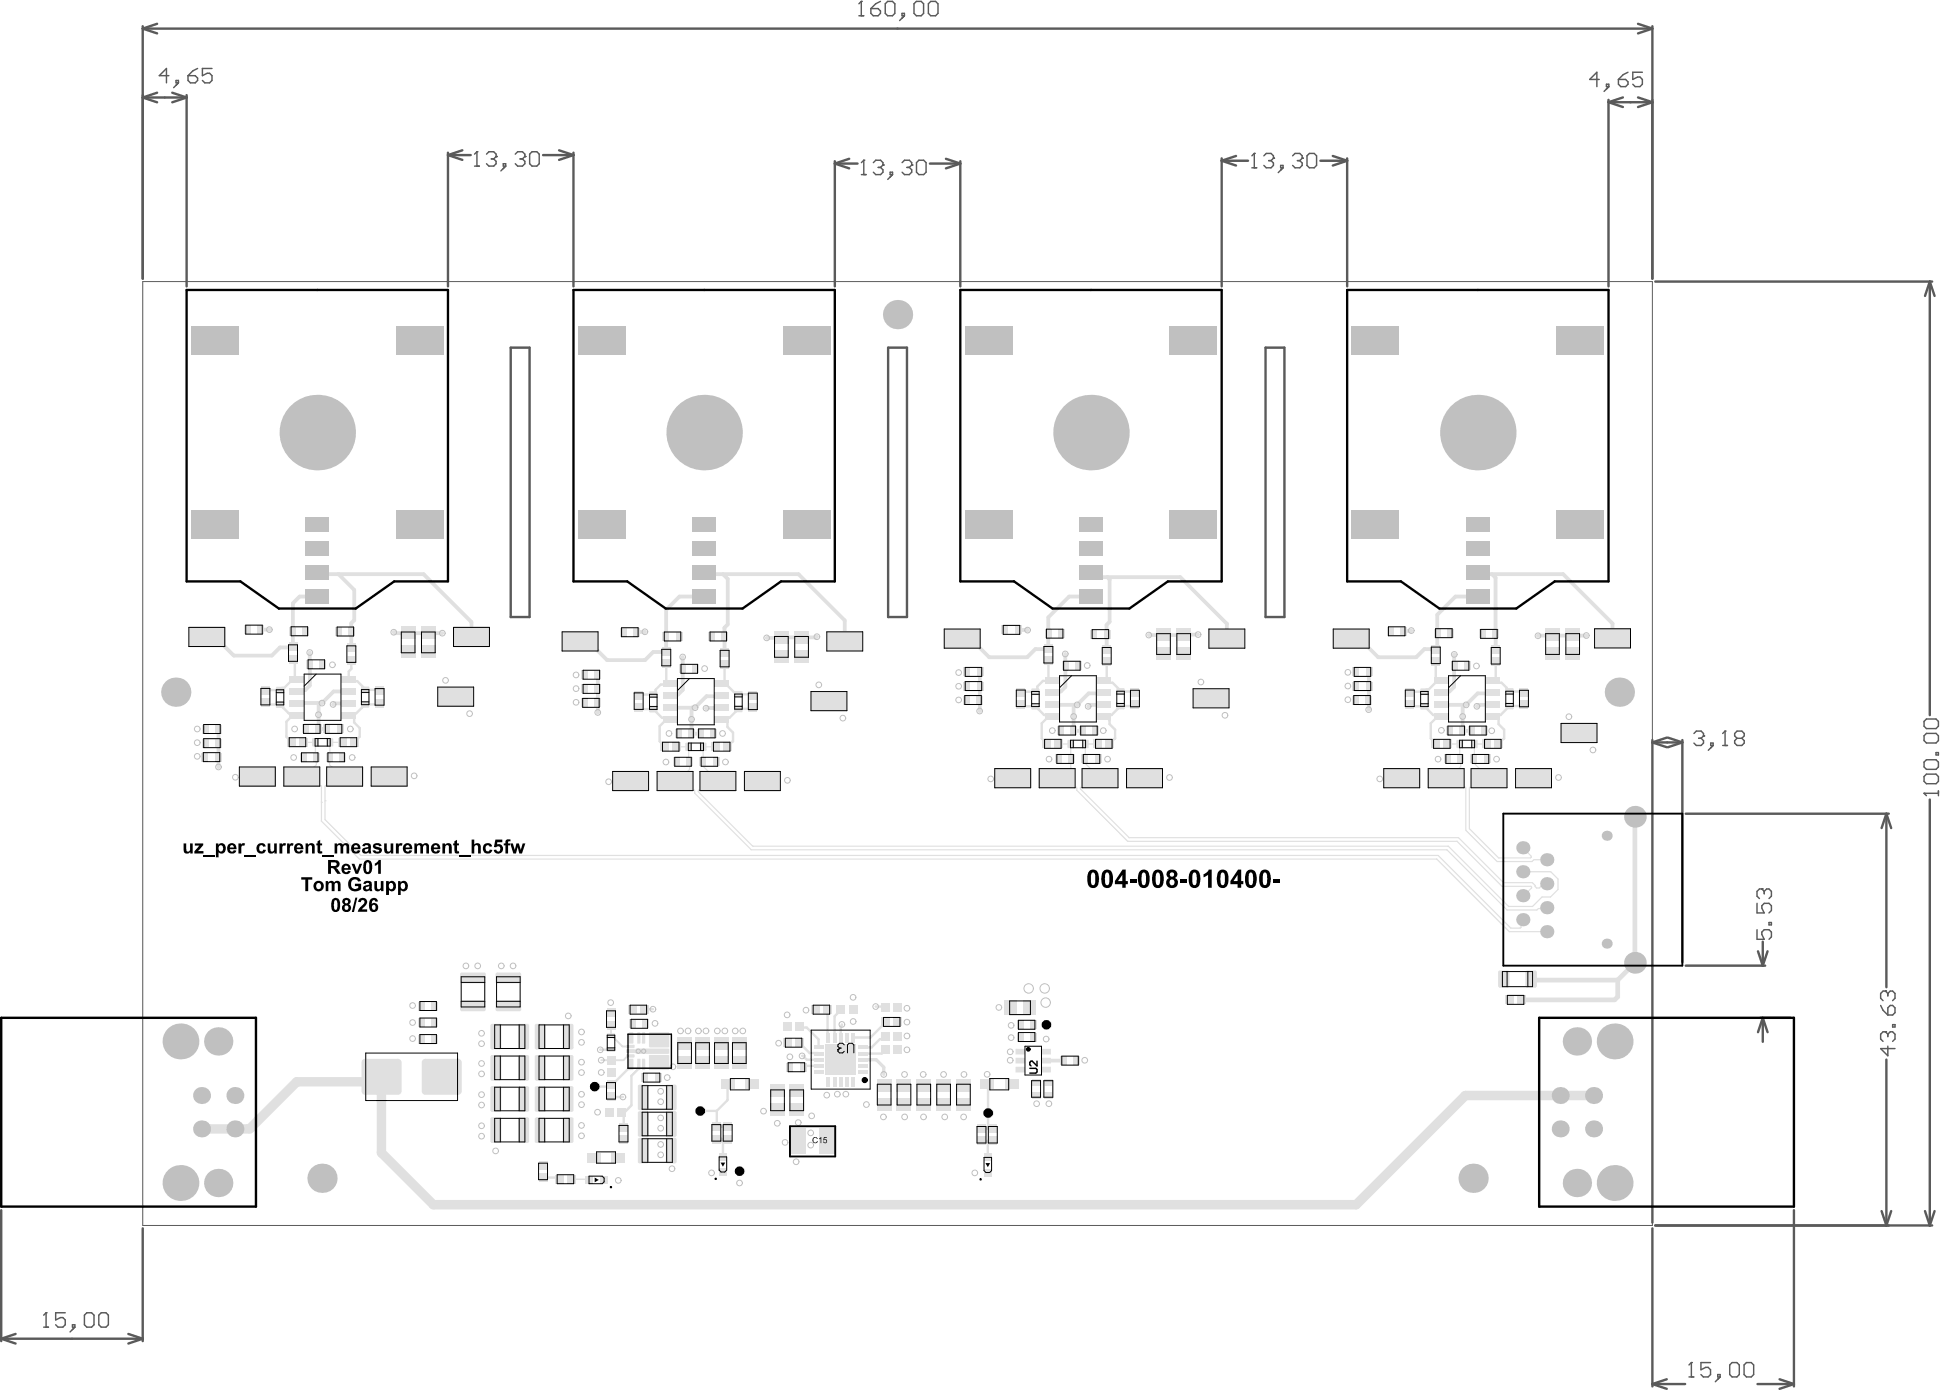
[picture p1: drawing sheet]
<svg xmlns="http://www.w3.org/2000/svg" width="685mm" height="491mm" viewBox="0 0 685 491" stroke-linecap="round" stroke-linejoin="round" font-family="sans-serif">
<g fill="none" stroke="#5a5a5a" stroke-width=".85">
<path d="M50.4 9.2v89.1M50.4 10.1l5 1.7M50.4 10.1h532.5M55.4 8.4l-5 1.7M577.9 8.4l5 1.7M582.9 9.2v89.1M582.9 10.1l-5 1.7M50.4 34.4l5 1.7M50.4 34.4h15.4M55.4 32.7l-5 1.7M60.8 32.7l5 1.7M65.8 34.4l-5 1.7"/>
<path d="M65.8 33.6v67.4M567.4 36.1l5.1 1.7M567.4 36.1h15.5M567.4 35.2v65.8M572.5 34.4l-5.1 1.7M577.9 34.4l5 1.7M582.9 36.1l-5 1.7M158 54.7l5.1 1.7M158 54.7h8.1M158 53.9v47.1M163.1 53l-5.1 1.7M191.6 54.7h10.7"/>
<path d="M197.2 53l5.1 1.7M202.3 54.7l-5.1 1.7M202.3 53.9v47.1M294.5 57.7l5.1 1.7M294.5 57.7h8M294.5 56.9v44.1M299.6 56l-5.1 1.7M328.1 57.7h10.7M333.7 56l5.1 1.7M338.8 57.7l-5.1 1.7M338.8 56.9v44.1M431 56.7l5.1 1.7"/>
<path d="M431 56.7h9.3M431 55.9v45.1M436.1 55l-5.1 1.7M465.8 56.7h9.4M470.2 55l5 1.7M475.2 56.7l-5 1.7M475.2 55.9v45.1M583.9 99.3h97.7M680.8 99.3l1.7 5.1M680.8 99.3l-1.7 5.1M680.8 99.3v153M582.9 261.1v170.2"/>
<path d="M582.9 261.9l5.1 1.7M582.9 261.9h10.6M588 260.2l-5.1 1.7M588.4 260.2l5.1 1.7M593.5 261.9l-5.1 1.7M593.5 261.1v78.4M594.7 287.1h71.6M665.5 287.1l1.7 5M665.5 287.1l-1.7 5M665.5 287.1v61.2M680.8 282.1v150.2M620.2 335.6l1.7 5.1"/>
<path d="M621.9 332.2v8.5M623.6 335.6l-1.7 5.1M594.7 340.7h28M621 359.1h10.6M621.9 359.1l1.7 5M621.9 359.1l-1.7 5M621.9 359.1v8.4M665.5 373.8v58.5M.4 426.9v46.2M50.4 433.3v39.8M582.9 433.3v55.8M583.9 432.3h97.7"/>
<path d="M632.9 426.9v62.2M663.8 427.2l1.7 5.1M667.2 427.2l-1.7 5.1M679.1 427.2l1.7 5.1M682.5 427.2l-1.7 5.1M.4 472.3l5.1 1.7M.4 472.3h50M5.5 470.6l-5.1 1.7M45.3 470.6l5.1 1.7M50.4 472.3l-5.1 1.7M582.9 488.3l5.1 1.7M582.9 488.3h11.6"/>
<path d="M588 486.6l-5.1 1.7M620 488.3h12.9M627.8 486.6l5.1 1.7M632.9 488.3l-5.1 1.7"/>
</g>
<path d="M15.4 468.2h1.7M16.3 463.1v5.1" fill="none" stroke="#5a5a5a" stroke-width=".51"/>
<circle cx="16.3" cy="463.1" r=".25" fill="#5a5a5a"/>
<path d="M16.3 463.1l-.9 .9M23 463.1h-3.4v2.6l1.7-.9h.9l.8 .9v1.6l-.8 .9h-1.7l-.9-.9M25.6 467.3h.8v.9h-.8zM26.4 468.2l-1.7 1.7M30.6 463.1h1.7l.9 .9v3.3l-.9 .9h-1.7l-.8-.9v-3.3zM35.7 463.1h1.7l.8 .9v3.3l-.8 .9h-1.7l-.8-.9v-3.3zM595.8 485.8h1.7M596.7 480.7v5.1" fill="none" stroke="#5a5a5a" stroke-width=".51"/>
<circle cx="596.7" cy="480.7" r=".25" fill="#5a5a5a"/>
<path d="M597.6 258.8l.8-.9h1.7l.9 .9v.8M596.7 480.7l-.9 .8M603.4 480.7h-3.3v2.5l1.7-.8h.8l.8 .8v1.7l-.8 .9h-1.7l-.8-.9M606 484.9h.8v.9h-.8zM606.8 485.8l-1.7 1.6M611 480.7h1.7l.9 .8v3.4l-.9 .9h-1.7l-.8-.9v-3.4zM616.1 480.7h1.7l.9 .8v3.4l-.9 .9h-1.7l-.8-.9v-3.4z" fill="none" stroke="#5a5a5a" stroke-width=".51"/>
<circle cx="601" cy="259.6" r=".25" fill="#5a5a5a"/>
<path d="M601 259.6l-.9 .9M608.6 257.9v5.1M599.3 260.5h.8M600.1 260.5l.9 .8v.8l-.9 .9h-1.7l-.8-.9M603.5 262.1h.8v.9h-.8zM604.3 263l-1.6 1.7M607.7 263h1.7" fill="none" stroke="#5a5a5a" stroke-width=".51"/>
<circle cx="608.6" cy="257.9" r=".25" fill="#5a5a5a"/>
<path d="M608.6 257.9l-.9 .9M612.8 260.5l-.9-.9v-.8l.9-.9h1.7l.8 .9v.8l-.8 .9M612.8 260.5l-.9 .8v.8l.9 .9h1.7l.8-.9v-.8l-.8-.8M612.8 260.5h1.7M665.1 364h-.8l-.9 .8v1.7l.9 .9M666 369.1v3.4l-2.6-2.6h5.1" fill="none" stroke="#5a5a5a" stroke-width=".51"/>
<circle cx="665.1" cy="364" r=".25" fill="#5a5a5a"/>
<path d="M663.4 354.7l.9 1.7 1.7 1.7M665.1 349.6h-.8l-.9 .9v1.7l.9 .8M666.8 354.7h.9l.8 .8v1.7l-.8 .9h-1.7v-2.6zM665.1 364l.9 .8M666 364.8v.9M666 364.8l.8-.8h.9l.8 .8v1.7l-.8 .9M667.7 361.5h.8v.8h-.8z" fill="none" stroke="#5a5a5a" stroke-width=".51"/>
<circle cx="665.1" cy="349.6" r=".25" fill="#5a5a5a"/>
<g fill="none" stroke="#5a5a5a" stroke-width=".51">
<path d="M59.6 26.7h-3.4l2.5-2.5v5M62.1 28.4h.9v.8h-.9zM63 29.2l-1.7 1.7M66.3 26.7h2.6l.8 .8v.9l-.8 .8h-1.7l-.9-.8zM69.7 24.2l-1.7 .8-1.7 1.7M74.8 24.2h-3.4v2.5l1.7-.9h.8l.9 .9v1.7l-.9 .8h-1.7l-.8-.8M564.2 28h-3.4l2.5-2.5v5.1M566.7 29.7h.9v.9h-.9zM567.6 30.6l-1.7 1.7M570.9 28h2.6l.8 .9v.8l-.8 .9h-1.7l-.9-.9zM574.3 25.5l-1.7 .8-1.7 1.7M579.4 25.5h-3.4v2.5l1.7-.8h.8l.9 .8v1.7l-.9 .9h-1.6l-.9-.9"/>
<path d="M167.4 58.6h1.7M168.3 53.5v5.1M665.1 349.6l.9 .9M666 350.5v.8M666 350.5l.8-.9h.9l.8 .9v1.7l-.8 .8"/>
</g>
<circle cx="168.3" cy="53.5" r=".25" fill="#5a5a5a"/>
<path d="M168.3 53.5l-.9 .9M171.6 54.4l.9-.9h1.7l.8 .9v.8" fill="none" stroke="#5a5a5a" stroke-width=".51"/>
<circle cx="175" cy="55.2" r=".25" fill="#5a5a5a"/>
<path d="M173.3 56.1h.9M174.2 56.1l.8 .8v.9l-.8 .8h-1.7l-.9-.8M175 55.2l-.8 .9M177.5 57.8h.9v.8h-.9zM178.4 58.6l-1.7 1.7M181.8 54.4l.8-.9h1.7l.9 .9v.8" fill="none" stroke="#5a5a5a" stroke-width=".51"/>
<circle cx="185.2" cy="55.2" r=".25" fill="#5a5a5a"/>
<path d="M183.5 56.1h.8M184.3 56.1l.9 .8v.9l-.9 .8h-1.7l-.8-.8M185.2 55.2l-.9 .9M186.8 54.4l.9-.9h1.7l.8 .9v3.4l-.8 .8h-1.7l-.9-.8zM304.7 56.5v5.1M303.9 61.6h1.7" fill="none" stroke="#5a5a5a" stroke-width=".51"/>
<circle cx="304.7" cy="56.5" r=".25" fill="#5a5a5a"/>
<path d="M304.7 56.5l-.8 .9M308.1 57.4l.8-.9h1.7l.9 .9v.8" fill="none" stroke="#5a5a5a" stroke-width=".51"/>
<circle cx="311.5" cy="58.2" r=".25" fill="#5a5a5a"/>
<path d="M309.8 59.1h.8M310.6 59.1l.9 .8v.9l-.9 .8h-1.7l-.8-.8M311.5 58.2l-.9 .9M318.2 57.4l.9-.9h1.7l.8 .9v.8M314 60.8h.9v.8h-.9zM314.9 61.6l-1.7 1.7" fill="none" stroke="#5a5a5a" stroke-width=".51"/>
<circle cx="321.6" cy="58.2" r=".25" fill="#5a5a5a"/>
<path d="M319.9 59.1h.9M320.8 59.1l.8 .8v.9l-.8 .8h-1.7l-.9-.8M321.6 58.2l-.8 .9M324.2 56.5h1.7l.8 .9v3.4l-.8 .8h-1.7l-.9-.8v-3.4zM441.6 59.2h1.7M442.5 54.1v5.1" fill="none" stroke="#5a5a5a" stroke-width=".51"/>
<circle cx="442.5" cy="54.1" r=".25" fill="#5a5a5a"/>
<path d="M442.5 54.1l-.9 .9M445.9 55l.8-.9h1.7l.8 .9v.8" fill="none" stroke="#5a5a5a" stroke-width=".51"/>
<circle cx="449.2" cy="55.8" r=".25" fill="#5a5a5a"/>
<path d="M447.6 56.7h.8M448.4 56.7l.8 .8v.9l-.8 .8h-1.7l-.8-.8M449.2 55.8l-.8 .9M451.8 58.4h.8v.8h-.8zM452.6 59.2l-1.7 1.7M456 55l.9-.9h1.6l.9 .9v.8" fill="none" stroke="#5a5a5a" stroke-width=".51"/>
<circle cx="459.4" cy="55.8" r=".25" fill="#5a5a5a"/>
<path d="M457.7 56.7h.8M458.5 56.7l.9 .8v.9l-.9 .8h-1.6l-.9-.8M459.4 55.8l-.9 .9M461.9 54.1h1.7l.9 .9v3.4l-.9 .8h-1.7l-.8-.8v-3.4zM678.8 279.9h5M683.8 279v1.7" fill="none" stroke="#5a5a5a" stroke-width=".51"/>
<circle cx="678.8" cy="279.9" r=".25" fill="#5a5a5a"/>
<path d="M303 5.6h1.7M303.8 .5v5.1M678.8 254.5l.8-.8h3.4l.8 .8v1.7l-.8 .8h-3.4l-.8-.8zM678.8 259.6l.8-.9h3.4l.8 .9v1.7l-.8 .8h-3.4l-.8-.8zM678.8 279.9l.8 .8M679.6 273.1h3.4l.8 .8v1.7l-.8 .9h-3.4l-.8-.9v-1.7zM679.6 268h3.4l.8 .9v1.7l-.8 .8h-3.4l-.8-.8v-1.7zM683 265.5h.8v.8h-.8z" fill="none" stroke="#5a5a5a" stroke-width=".51"/>
<circle cx="303.8" cy=".5" r=".25" fill="#5a5a5a"/>
<path d="M303.8 .5l-.8 .8M307.2 3h2.6l.8 .9v.8l-.8 .9h-1.7l-.9-.9zM310.6 .5l-1.7 .8-1.7 1.7M313.1 .5h1.7l.9 .8v3.4l-.9 .9h-1.7l-.8-.9v-3.4zM318.2 4.7h.9v.9h-.9zM319.1 5.6l-1.7 1.7M323.3 .5h1.7l.8 .8v3.4l-.8 .9h-1.7l-.9-.9v-3.4zM328.4 .5h1.6l.9 .8v3.4l-.9 .9h-1.6l-.9-.9v-3.4zM619.8 318.7v3.4h2.6l-.9-1.7v-.9l.9-.8h1.7l.8 .8v1.7l-.8 .9M621.5 313.6h-.8l-.9 .9v1.6l.9 .9M619.8 328v3.4h2.6l-.9-1.7v-.9l.9-.8h1.7l.8 .8v1.7l-.8 .9M624.1 325.4h.8v.9h-.8z" fill="none" stroke="#5a5a5a" stroke-width=".51"/>
<circle cx="621.5" cy="313.6" r=".25" fill="#5a5a5a"/>
<path d="M621.5 313.6l.9 .9M622.4 314.5v.8M622.4 314.5l.8-.9h.9l.8 .9v1.6l-.8 .9" fill="none" stroke="#5a5a5a" stroke-width=".51"/>
<path d="M221 370.2h3.2l.2-.3h11.4l.3 .3v1.3l-.3 .3h-11.4l-.2-.3h-3.1l-.2-.3z" fill="#e0e0e0"/>
<path d="M576.8 288.1v51.6l-6.1 6M540.2 345.7h30.5M570.7 345.7v6l-1.1 1h-32.8" fill="none" stroke="#e0e0e0" stroke-width="1.7"/>
<g fill="none" stroke="#e0e0e0" stroke-width="1.3">
<path d="M384.9 202l1.6 1.6h29.9l16.4 16.4v5.3M390.7 203.6l.8 .8v15l-1.1 1.1v8.5M521.3 202l.6 .6h29.6l17.4 17.4v5.2M521.3 210.5h-7.8l-6.5 6.4v12.1h-4.5l-2.9 2.9h-13.4l-6.6-6.6M526.3 202.6l1.3 1.2v19.8M210.9 238v13.3M345.7 237l-.1 13.8M369.8 223.5v5.5h-4.6l-2.8 2.9h-13.4l-6.6-6.6h-3M390.4 229h.1M483 237l-.2 13.3M527.6 223.7v5.3M77.1 257.2v13.4"/>
<path d="M77.1 257.2h.1M77.1 270.6h.1"/>
</g>
<path d="M134.6 379.9l-1.8 1.7M71.1 398.2h11.6M132.8 381.6l1.8 1.8v23.3l18.3 18.3h325.5l38.5-38.5h45.3M132.8 381.6h-28.1l-16.6 16.6h-5.2" fill="none" stroke="#e0e0e0" stroke-width="3.3"/>
<g fill="none" stroke="#e0e0e0" stroke-width=".42">
<path d="M116.3 267.2v2.6l4.1 4.2M238.1 275.5l3.2 3.2h3.5l.3 .2v.9l19.9 20h245.4l21.3 21.2h10.5l.5-.5h2.7l.3-.3M242.9 263.5v4.9l.4 .3M247.9 268.7l.5 .5v1.4l4.9 4.9-3.2 3.2h-3.5l-.3 .6 19.3 19.2h245.4l21.2 21.3h8.5l3.3-3.4h3l2.6-2.6v-3.7l-2.5-2.6h-9.9M372.9 274.5l3.2 3.2h3.5l.3 .2v.9l17.9 18h116.2l15.9 15.9h10.2l.2 .6-2.7 2.7h-.4M377.7 262.5v8.9l-3.1 3.1h-.6M377.7 270.8h.1M382.7 267.7l.5 .5v1.4l4.9 4.9-3.2 3.2h-3.5l-.3 .6 17.3 17.2h116.2l15.8 15.9h10.2l1.5 1.9h.9l1.5-1.5h1.2M510.2 274.5l3.1 3.2h3.6l.2 .2v15l11 11h12.4l.6-.6h4.6M515 262.5v4.9l.3 .3M520.1 262.5l-.1 5.2 .4 .5v1.4l4.9 4.9-3.2 3.2h-3.5l-.2 .2v14.5l10.3 10.3h11.3l.2-.6-3-3M113.4 289.7l13.4 13.4h380l25.7 25.6"/>
<path d="M114.7 289.1l12.6 12.7h380.1l25.6 25.6"/>
</g>
<g fill="none" stroke="#e0e0e0" stroke-width=".85">
<path d="M235 234.1v6.3l.9 .8M255.6 234.5v5.9l-.8 .8M369.8 233.1v6.4l.7 .7M390.4 233.5v6l-.6 .7h-.5M506.5 233.4v6.1l.7 .7M527.7 233.5v6l-.7 .7M235.9 241.2h.5M235.9 241.2l-.3 .3h-2.5l-1.8 1.8v1l-.8 .7h-5M254.5 241.2h1.5l2.9 3h.8l.8 .7h4.8l.3 .4M265.1 250.1h-4.9l-2.8 3.1h-.8l-.3 .3v.8l-.3-.4h-1.5M360.8 249.2h4.7l2.8 3h.8l.7 .7h1.4M371.2 240.2h-3.3l-2 2v1.2l-.6 .6h-5"/>
<path d="M390 240.9h2.5l2.9 2.9M390.2 252.9l1.2 1.2M395.3 243.9h4.8M399.9 249.1h-4.9l-2.8 3.1h-1.3l-.7 .7h-.9M508.5 240.2h-1.5l-3 3.1h-.7l-.8 .7h-5M526.5 240.2h.5M527 240.2l.7 .7h2l1.8 1.7v.6l.6 .6h.5M532.5 243.9h4.8"/>
</g>
<g fill="#e0e0e0">
<circle cx="369.8" cy="223.5" r=".67"/>
<circle cx="369.8" cy="229" r=".67"/>
</g>
<g fill="none" stroke="#e0e0e0" stroke-width="1.3">
<path d="M248.4 210.5h-8.7l-4.7 4.6v14.9h-4.6l-2.8 2.9h-13.4l-6.6-6.6M248.4 202l.6 .6h32.7l16.3 16.3v7.4M255.1 202.6l1.6 1.6v16.1l-1.1 1.2v8.5M384.9 210.5h-7.7l-7.4 7.3v5.7M240.8 231.8l.1 11.6-1.7 1.6h-2.5l-.4 .4M375.8 230.7v11.6l-1.6 1.6h-2.5l-.4 .5M513 230.9v11.4l-1.6 1.6h-2.5l-.5 .5M513 230.9h.1M123.6 248.1h-5.5l-.6 .4M244 249.7v8.8l.3 .3h3.1M254.5 249.7l-5.4 .1M255.5 245.7l-6.3-.1-4 4.1-8.8 .1"/>
<path d="M255.8 245.5v.1M378.8 248.7v8.8l.3 .3h3M382.2 257.8h-.1M389.3 248.7h-4.7l-.7 .5M390.3 244.7l-6.3-.1-4 4.1-8.8 .1M390.6 244.5v.1M516 248.7v8.8l.3 .3h3.1M519.4 257.8h.1M526.5 248.7h-4.8l-.7 .5M527.5 244.7l-6.2-.1-4.1 4.1-8.8 .1M527.8 244.5l.1 .1"/>
</g>
<path d="M226 250.2h4.7M231.5 251.2l2 2h2.3M235 253.9l-2.3 2.3v5.3l1.8 1.7M256.6 254.6v1.8l2 2v3.1l-1.8 1.7M369.8 252.9l-2.3 2.3v5.3l1.8 1.7M391.4 254.1v1.3l2 2v3.1l-1.8 1.7M498 249.2h4.8M503.5 250.2l2.1 2h2.2M507 252.9l-2.3 2.3v5.3l1.8 1.7M528.6 253.6v1.8l2 2v3.1l-1.8 1.7M531.5 250.1l-2.1 2.1h-2.2M532.3 249.1h4.8" fill="none" stroke="#e0e0e0" stroke-width=".85"/>
<path d="M238.8 263.5h4.1M243.3 268.7v2.7l-4.1 4.1M252.4 263.5h-4.3v5.1M373.6 262.5h4.1M387.2 262.5h-4.3v5.1M510.9 262.5h4.1M515.3 267.7v2.7l-4.1 4.1M520.1 262.5h4.3M113.4 283v6.7M532.5 328.7h13.2M537.2 324.4l-.6 .7v2.1l-.3 .2h-3.3" fill="none" stroke="#e0e0e0" stroke-width=".42"/>
<circle cx="113.4" cy="283" r=".21" fill="#e0e0e0"/>
<path d="M114.9 277.1l-.2 .3" fill="none" stroke="#e0e0e0" stroke-width=".42"/>
<circle cx="114.7" cy="282.5" r=".21" fill="#e0e0e0"/>
<path d="M107.1 261.8l4.2 .1v4.9l.3 .4v2.6l-4.1 4.2h-1l3.1 3.1h3.5l.3 .3v5.6M114.7 277.4v11.7M120.4 274h1.2l-3.2 3.1h-3.5M120.7 261.9h-4.3l-.1 5.3M120.8 261.8l-.1 .1" fill="none" stroke="#e0e0e0" stroke-width=".42"/>
<g fill="none" stroke="#e0e0e0" stroke-width=".85">
<path d="M103.4 232.6l.6 .6v6.4M104.8 239.6h-1.5l-3.1 3.1h-.7l-.7 .7-5.2 .2M123.9 232.9v3.1l-.9 .9v2.5l-.2 .2 .7 .7h2.5l2.9 2.9M93.6 247.9l.7 .7h4.8l2.8 3.1h2.2l.7 .6h-1.5l-2.3 2.3v5.3l1.8 1.9M128.5 243.4h5.1l.3 .3M133.9 248l-.5 .5h-4.9l-2.8 3.2h-2.2l-.7 .6h1.5l.6 .7v1.9l2 1.9v3.1l-1.8 1.9M222.7 375.5v1.2l-.4 .4h-.7l-4.6 4.6h-.5M247 391.9h5.9M247 391.9h.1M252.7 397.5h4M252.9 391.9v5.6M256.7 382.5v5.6l-3.8 3.8"/>
<path d="M191.6 415.4h4.8l1 1.1"/>
</g>
<g fill="none" stroke="#e0e0e0" stroke-width="1.3">
<path d="M111.9 210.5h-6.2l-2.4 2.3v10.1M111.9 202l.6 .6h36.9l16.9 16.9M119.4 202.6l5.6 5.5v10.7M109.3 230.2v11.6l-1.6 1.6h-2.5l-.4 .5M227.5 222.9l-3 .1M359.2 222.2h3.3M362.5 222.2v.1M497.9 222.5l-2.8 .2M542.6 224.2v.1M559.6 224.2h-17M112.4 251.9l.1 .1M112.4 248v3.9"/>
<path d="M112.5 252l-.1 4.8 .3 .3h3.1M123.9 244l-6.2-.1-4.1 4.1-8.8 .1M124.2 243.9h.1"/>
</g>
<path d="M201.6 416h5.6l.6 .6" fill="none" stroke="#e0e0e0" stroke-width=".53"/>
<circle cx="95" cy="222.1" r=".67" fill="#e0e0e0"/>
<path d="M125 218.8l-1.1 1.1v8.5M166.3 219.5v5.2M91.9 222.1h3.1M103.3 222.9v5.5h-4.5l-2.9 2.9h-13.4l-6.6-6.6M138.9 223l.5 .4h16.6M270.5 225h5.2M275.7 224.9h.1M288.2 224.6l-.4 .3h-12.1M422.7 223.9l-17.4 .1" fill="none" stroke="#e0e0e0" stroke-width="1.3"/>
<path d="M304.4 373.8h4.7l2.7 2.7v2.5" fill="none" stroke="#e0e0e0" stroke-width="1.2"/>
<g fill="none" stroke="#e0e0e0" stroke-width=".85">
<path d="M230.3 356l-2.9 .2M291.9 356.2v8.3l.4 .3v1.2M296.6 356.2l-2.2 2.3v7.5M308.9 355.1h3.1l.4 .4M215.5 370.3h-3.7M225.4 375.5v1.4l-2.6 2.6v10.4l-2.8 2.7 .2 4.7M297 361.4l-.4 .7v3.9M312.4 360.5l-5.3 5.5h-6.2M312.4 365.5l-1 1.1h-1l-2.9 2.9h-3.1M312.4 370.2l-1.3 1.5h-6.7M215.5 387h.1M215.6 387h4.2"/>
<path d="M216.5 381.7l-1.6 1.6h-5.1M256.7 397.5h.1M348.2 382.5l.4 .4v9.8M252.7 401.8h4M254.7 401.8v.8l.3 .3"/>
</g>
<path d="M215.5 361.7v3.7h.7l.4 .8 3 3h2.8M215.5 374h.1M222.4 372.5h-1l-1.5 1.5h-7.8" fill="none" stroke="#e0e0e0" stroke-width=".67"/>
<g fill="#e0e0e0">
<circle cx="256.7" cy="401.8" r=".42"/>
<circle cx="252.7" cy="401.8" r=".42"/>
</g>
<path d="M346.2 398.2h4M348.6 392.7v5.4" fill="none" stroke="#e0e0e0" stroke-width=".85"/>
<g fill="#e0e0e0">
<circle cx="350.2" cy="398.2" r=".42"/>
<circle cx="346.2" cy="402.5" r=".42"/>
</g>
<path d="M346.2 402.5h4" fill="none" stroke="#e0e0e0" stroke-width=".85"/>
<circle cx="350.2" cy="402.5" r=".42" fill="#e0e0e0"/>
<path d="M281.4 367.6h.3l3.9 3.9 3.2 .2M282.1 362.2l.3 .3h2.2l4.2 4.2v2.8M283 372.5h.3l1.3 1.3h4.2M283.1 369h.1M288.8 376h-5l-.5 .5M254.5 402.4l.5 .5v5.2M348.5 402.6v5.7" fill="none" stroke="#e0e0e0" stroke-width=".85"/>
<path d="M368.9 374.2h6.3" fill="none" stroke="#e0e0e0" stroke-width="1.3"/>
<g fill="none" stroke="#c0c0c0" stroke-width=".35">
<circle cx="95" cy="222.1" r="1"/>
<circle cx="109.3" cy="230.2" r="1"/>
<circle cx="117.3" cy="234.5" r="1"/>
<circle cx="138.9" cy="223" r="1"/>
<circle cx="156" cy="223.4" r="1"/>
<circle cx="203.2" cy="238.1" r="1"/>
<circle cx="227.5" cy="222.9" r="1"/>
<circle cx="240.8" cy="231.8" r="1"/>
<circle cx="248.6" cy="235.9" r="1"/>
<circle cx="270.5" cy="225" r="1"/>
<circle cx="288.2" cy="224.6" r="1"/>
<circle cx="338.2" cy="237.3" r="1"/>
<circle cx="362.5" cy="222.3" r="1"/>
<circle cx="375.8" cy="230.7" r="1"/>
<circle cx="383.5" cy="234.8" r="1"/>
<circle cx="405.3" cy="224" r="1"/>
<circle cx="422.7" cy="223.9" r="1"/>
<circle cx="475.5" cy="237.2" r="1"/>
<circle cx="497.9" cy="222.5" r="1"/>
<circle cx="513" cy="230.9" r="1"/>
<circle cx="520.8" cy="234.9" r="1"/>
<circle cx="542.6" cy="224.3" r="1"/>
<circle cx="559.6" cy="224.2" r="1"/>
<circle cx="69.6" cy="257.2" r="1"/>
<circle cx="103.9" cy="257.2" r="1"/>
<circle cx="112.3" cy="252.1" r="1"/>
<circle cx="113.6" cy="248" r="1"/>
<circle cx="117.5" cy="248.5" r="1"/>
<circle cx="123.6" cy="257.2" r="1"/>
<circle cx="157.2" cy="240" r="1"/>
<circle cx="165.7" cy="251.8" r="1"/>
<circle cx="203.2" cy="242.9" r="1"/>
<circle cx="203.2" cy="247.8" r="1"/>
<circle cx="210.9" cy="251.3" r="1"/>
<circle cx="236" cy="258.8" r="1"/>
<circle cx="244" cy="253.8" r="1"/>
<circle cx="245.2" cy="249.7" r="1"/>
<circle cx="249.1" cy="249.8" r="1"/>
<circle cx="254.9" cy="258.8" r="1"/>
<circle cx="288.9" cy="241.6" r="1"/>
<circle cx="297.3" cy="253.3" r="1"/>
<circle cx="338.2" cy="246.9" r="1"/>
<circle cx="338.2" cy="242.1" r="1"/>
<circle cx="345.6" cy="250.8" r="1"/>
<circle cx="371.2" cy="257.8" r="1"/>
<circle cx="378.8" cy="252.8" r="1"/>
<circle cx="380" cy="248.7" r="1"/>
<circle cx="383.9" cy="249.2" r="1"/>
<circle cx="389.2" cy="257.8" r="1"/>
<circle cx="423.7" cy="240.6" r="1"/>
<circle cx="432.1" cy="252.3" r="1"/>
<circle cx="475.5" cy="246.8" r="1"/>
<circle cx="475.5" cy="242" r="1"/>
<circle cx="482.8" cy="250.3" r="1"/>
<circle cx="508.5" cy="257.6" r="1"/>
<circle cx="516" cy="252.8" r="1"/>
<circle cx="517.2" cy="248.7" r="1"/>
<circle cx="521" cy="249.2" r="1"/>
<circle cx="526.2" cy="257.8" r="1"/>
<circle cx="553.5" cy="252.8" r="1"/>
<circle cx="69.6" cy="266.8" r="1"/>
<circle cx="69.6" cy="262" r="1"/>
<circle cx="77.1" cy="270.6" r="1"/>
<circle cx="83" cy="274.2" r="1"/>
<circle cx="103.6" cy="267.2" r="1"/>
<circle cx="124.2" cy="267.2" r="1"/>
<circle cx="146.1" cy="273.7" r="1"/>
<circle cx="214.7" cy="275.8" r="1"/>
<circle cx="234.9" cy="268.8" r="1"/>
<circle cx="255.9" cy="268.8" r="1"/>
<circle cx="277.8" cy="275.3" r="1"/>
<circle cx="349.5" cy="274.8" r="1"/>
<circle cx="370.1" cy="267.8" r="1"/>
<circle cx="390.7" cy="267.8" r="1"/>
<circle cx="412.6" cy="274.3" r="1"/>
<circle cx="486.7" cy="274.8" r="1"/>
<circle cx="507.3" cy="267.8" r="1"/>
<circle cx="527.9" cy="267.8" r="1"/>
<circle cx="549.8" cy="274.3" r="1"/>
<circle cx="562" cy="264.6" r="1"/>
<circle cx="145.6" cy="354.7" r="1"/>
<circle cx="164.4" cy="340.7" r="1"/>
<circle cx="168.5" cy="340.7" r="1"/>
<circle cx="176.8" cy="340.7" r="1"/>
<circle cx="181" cy="340.7" r="1"/>
<circle cx="200.5" cy="358.4" r="1"/>
<circle cx="215.4" cy="353.7" r="1"/>
<circle cx="230.3" cy="356" r="1"/>
<circle cx="277.7" cy="358" r="1"/>
<circle cx="284.3" cy="356.4" r="1"/>
<circle cx="300.9" cy="351.8" r="1"/>
<circle cx="308.9" cy="355.1" r="1"/>
<circle cx="320" cy="355.7" r="1"/>
<circle cx="352.4" cy="355.4" r="1"/>
<circle cx="362.9" cy="348.7" r="1.66"/>
<circle cx="368.5" cy="348.7" r="1.67"/>
<circle cx="368.9" cy="353.7" r="1.67"/>
<circle cx="145.6" cy="360.7" r="1"/>
<circle cx="145.6" cy="366.4" r="1"/>
<circle cx="169.9" cy="368.2" r="1"/>
<circle cx="169.9" cy="364.5" r="1"/>
<circle cx="169.9" cy="378.8" r="1"/>
<circle cx="169.9" cy="375.2" r="1"/>
<circle cx="205.1" cy="378.4" r="1"/>
<circle cx="205.1" cy="374.7" r="1"/>
<circle cx="205.1" cy="367.7" r="1"/>
<circle cx="205.1" cy="364.1" r="1"/>
<circle cx="211.8" cy="370.3" r="1"/>
<circle cx="212.1" cy="378.3" r="1"/>
<circle cx="212.1" cy="374" r="1"/>
<circle cx="225.2" cy="370.8" r=".75"/>
<circle cx="227.1" cy="370.8" r=".75"/>
<circle cx="231.1" cy="361" r="1"/>
<circle cx="237.4" cy="376.3" r="1"/>
<circle cx="240.1" cy="363.7" r="1"/>
<circle cx="242.7" cy="363.7" r="1"/>
<circle cx="246.4" cy="363.7" r="1"/>
<circle cx="249.1" cy="363.7" r="1"/>
<circle cx="253" cy="363.7" r="1"/>
<circle cx="255.7" cy="363.7" r="1"/>
<circle cx="259.4" cy="363.7" r="1"/>
<circle cx="262" cy="363.7" r="1"/>
<circle cx="274.7" cy="368" r="1"/>
<circle cx="278.6" cy="372.8" r="1"/>
<circle cx="283" cy="372.5" r="1"/>
<circle cx="293" cy="370.4" r="1"/>
<circle cx="293" cy="376.9" r="1"/>
<circle cx="296.6" cy="373.9" r="1"/>
<circle cx="297" cy="361.4" r="1"/>
<circle cx="300.4" cy="370.4" r="1"/>
<circle cx="300.4" cy="376.9" r="1"/>
<circle cx="301" cy="360.4" r="1"/>
<circle cx="311.8" cy="379" r="1"/>
<circle cx="319.1" cy="379" r="1"/>
<circle cx="319.9" cy="360.6" r="1"/>
<circle cx="320" cy="370.3" r="1"/>
<circle cx="320" cy="365.5" r="1"/>
<circle cx="325.7" cy="379" r="1"/>
<circle cx="332.9" cy="379" r="1"/>
<circle cx="340.1" cy="379" r="1"/>
<circle cx="348.2" cy="379" r="1"/>
<circle cx="356.4" cy="371.1" r="1"/>
<circle cx="356.4" cy="374" r="1"/>
<circle cx="356.7" cy="366.1" r="1"/>
<circle cx="356.7" cy="361.7" r="1"/>
<circle cx="369.1" cy="366.6" r="1"/>
<circle cx="382.7" cy="374" r="1"/>
<circle cx="169.9" cy="397.2" r="1"/>
<circle cx="169.9" cy="386.2" r="1"/>
<circle cx="169.9" cy="389.8" r="1"/>
<circle cx="205.1" cy="386" r="1"/>
<circle cx="205.1" cy="397" r="1"/>
<circle cx="205.1" cy="389.7" r="1"/>
<circle cx="210.8" cy="392.4" r="1"/>
<circle cx="219.8" cy="387" r="1"/>
<circle cx="233.1" cy="398" r="1"/>
<circle cx="233.1" cy="388.7" r="1"/>
<circle cx="233.1" cy="394.4" r="1"/>
<circle cx="233.1" cy="385" r="1"/>
<circle cx="235.4" cy="380.1" r="1"/>
<circle cx="269.4" cy="392" r="1"/>
<circle cx="274.2" cy="396.3" r="1"/>
<circle cx="281.6" cy="396" r="1"/>
<circle cx="286" cy="399.7" r="1"/>
<circle cx="286.3" cy="393.7" r="1"/>
<circle cx="291.7" cy="386.3" r="1"/>
<circle cx="295.4" cy="386" r="1"/>
<circle cx="298.4" cy="386" r="1"/>
<circle cx="305.6" cy="389.7" r="1"/>
<circle cx="311.6" cy="394" r="1"/>
<circle cx="319.1" cy="394" r="1"/>
<circle cx="325.8" cy="394" r="1"/>
<circle cx="333.3" cy="394" r="1"/>
<circle cx="339.9" cy="394" r="1"/>
<circle cx="365.7" cy="389.4" r="1"/>
<circle cx="370" cy="389.4" r="1"/>
<circle cx="169.9" cy="400.8" r="1"/>
<circle cx="174.8" cy="406" r="1"/>
<circle cx="205.1" cy="400.7" r="1"/>
<circle cx="218.1" cy="416.4" r="1"/>
<circle cx="233.1" cy="403.7" r="1"/>
<circle cx="233.1" cy="407.4" r="1"/>
<circle cx="237.1" cy="412.3" r="1"/>
<circle cx="251" cy="413.8" r="1"/>
<circle cx="260.9" cy="417.3" r="1"/>
<circle cx="276.9" cy="403" r="1"/>
<circle cx="280.9" cy="409.8" r="1"/>
<circle cx="286" cy="404" r="1"/>
<circle cx="343.9" cy="413.8" r="1"/>
</g>
<g fill="#c0c0c0">
<circle cx="63.7" cy="417.3" r="6.3"/>
<circle cx="77" cy="417.3" r="5"/>
<circle cx="113.6" cy="415.7" r="5.2"/>
<circle cx="82.9" cy="398.2" r="3"/>
<circle cx="71.1" cy="398.2" r="3"/>
<circle cx="63.7" cy="367.4" r="6.3"/>
<circle cx="71.1" cy="386.5" r="3"/>
<circle cx="77" cy="367.4" r="5"/>
<circle cx="82.9" cy="386.5" r="3"/>
<circle cx="62" cy="244.2" r="5.2"/>
<circle cx="111.9" cy="152.6" r="13.3"/>
<circle cx="248.4" cy="152.6" r="13.3"/>
<circle cx="316.6" cy="111" r="5.2"/>
<circle cx="519.7" cy="415.7" r="5.2"/>
<circle cx="537.2" cy="324.4" r="2.33"/>
<circle cx="537.2" cy="316" r="2.33"/>
<circle cx="537.2" cy="307.5" r="2.33"/>
<circle cx="537.2" cy="299.1" r="2.33"/>
<circle cx="545.7" cy="328.7" r="2.33"/>
<circle cx="545.7" cy="320.2" r="2.33"/>
<circle cx="545.7" cy="311.8" r="2.33"/>
<circle cx="545.7" cy="303.3" r="2.33"/>
<circle cx="550.4" cy="386.5" r="3"/>
<circle cx="550.4" cy="398.2" r="3"/>
<circle cx="556.3" cy="417.3" r="5"/>
<circle cx="556.3" cy="367.4" r="5"/>
<circle cx="562.2" cy="398.2" r="3"/>
<circle cx="562.2" cy="386.5" r="3"/>
<circle cx="566.8" cy="332.9" r="1.77"/>
<circle cx="566.8" cy="294.8" r="1.77"/>
<circle cx="569.6" cy="417.3" r="6.3"/>
<circle cx="569.6" cy="367.4" r="6.3"/>
<circle cx="576.8" cy="339.7" r="3.8"/>
<circle cx="576.8" cy="288.1" r="3.8"/>
<circle cx="384.9" cy="152.6" r="13.3"/>
<circle cx="521.3" cy="152.6" r="13.3"/>
<circle cx="571.3" cy="244.2" r="5.2"/>
</g>
<g fill="#c0c0c0">
<path d="M67.5 115.1h16.6v10h-16.6z" fill-rule="evenodd"/>
<path d="M67.5 180.1h16.6v10h-16.6z" fill-rule="evenodd"/>
<path d="M107.8 182.6h8.3v5h-8.3z" fill-rule="evenodd"/>
<path d="M107.8 191h8.3v5h-8.3z" fill-rule="evenodd"/>
<path d="M107.8 199.5h8.3v5h-8.3z" fill-rule="evenodd"/>
<path d="M107.8 208h8.3v4.9h-8.3z" fill-rule="evenodd"/>
<path d="M139.7 180.1h16.7v10h-16.7z" fill-rule="evenodd"/>
<path d="M139.7 115.1h16.7v10h-16.7z" fill-rule="evenodd"/>
<path d="M204 180.1h16.6v10h-16.6z" fill-rule="evenodd"/>
<path d="M204 115.1h16.6v10h-16.6z" fill-rule="evenodd"/>
<path d="M244.2 199.5h8.4v5h-8.4z" fill-rule="evenodd"/>
<path d="M244.2 191h8.4v5h-8.4z" fill-rule="evenodd"/>
<path d="M244.2 208h8.4v4.9h-8.4z" fill-rule="evenodd"/>
<path d="M244.2 182.6h8.4v5h-8.4z" fill-rule="evenodd"/>
<path d="M276.2 180.1h16.6v10h-16.6z" fill-rule="evenodd"/>
<path d="M276.2 115.1h16.6v10h-16.6z" fill-rule="evenodd"/>
<path d="M340.4 115.1h16.7v10h-16.7z" fill-rule="evenodd"/>
<path d="M340.4 180.1h16.7v10h-16.7z" fill-rule="evenodd"/>
<path d="M380.7 199.5h8.3v5h-8.3z" fill-rule="evenodd"/>
<path d="M380.7 208h8.3v4.9h-8.3z" fill-rule="evenodd"/>
<path d="M380.7 182.6h8.3v5h-8.3z" fill-rule="evenodd"/>
<path d="M380.7 191h8.3v5h-8.3z" fill-rule="evenodd"/>
<path d="M412.7 180.1h16.6v10h-16.6z" fill-rule="evenodd"/>
<path d="M412.7 115.1h16.6v10h-16.6z" fill-rule="evenodd"/>
<path d="M476.9 180.1h16.7v10h-16.7z" fill-rule="evenodd"/>
<path d="M476.9 115.1h16.7v10h-16.7z" fill-rule="evenodd"/>
<path d="M517.2 182.6h8.3v5h-8.3z" fill-rule="evenodd"/>
<path d="M517.2 208h8.3v4.9h-8.3z" fill-rule="evenodd"/>
<path d="M517.2 199.5h8.3v5h-8.3z" fill-rule="evenodd"/>
<path d="M517.2 191h8.3v5h-8.3z" fill-rule="evenodd"/>
<path d="M549.1 115.1h16.7v10h-16.7z" fill-rule="evenodd"/>
<path d="M549.1 180.1h16.7v10h-16.7z" fill-rule="evenodd"/>
</g>
<g fill="#e0e0e0">
<path d="M535.4 351.2h2.8v3.1h-2.8z" fill-rule="evenodd"/>
<path d="M531.1 351.2h2.8v3.1h-2.8z" fill-rule="evenodd"/>
<path d="M538.8 342.4h2.7l.7 .6v4.8l-.7 .6h-2.7l-.7-.6v-4.8z" fill-rule="evenodd"/>
<path d="M529.2 342.4h2.7l.6 .6v4.8l-.6 .6h-2.7l-.7-.6v-4.8z" fill-rule="evenodd"/>
<path d="M344.4 245.5h2.4v3h-2.4z" fill-rule="evenodd"/>
<path d="M339.8 245.5h2.3v3h-2.3z" fill-rule="evenodd"/>
<path d="M214 355.9h3.1v2.9h-3.1z" fill-rule="evenodd"/>
<path d="M214 360.3h3.1v2.8h-3.1z" fill-rule="evenodd"/>
<path d="M504.9 227.6h3.2v2.8h-3.2z" fill-rule="evenodd"/>
<path d="M504.9 231.9h3.2v2.9h-3.2z" fill-rule="evenodd"/>
<path d="M368.3 227.4h3.1v2.8h-3.1z" fill-rule="evenodd"/>
<path d="M368.3 231.7h3.1v2.9h-3.1z" fill-rule="evenodd"/>
<path d="M233.5 232.7h3.1v2.9h-3.1z" fill-rule="evenodd"/>
<path d="M233.5 228.4h3.1v2.8h-3.1z" fill-rule="evenodd"/>
<path d="M254 233.1h3.2v2.8h-3.2z" fill-rule="evenodd"/>
<path d="M254 228.8h3.2v2.8h-3.2z" fill-rule="evenodd"/>
<path d="M264 248.2h3.2v2.8h-3.2z" fill-rule="evenodd"/>
<path d="M264 243.8h3.2v2.9h-3.2z" fill-rule="evenodd"/>
<path d="M223.7 248.1h3.2v2.8h-3.2z" fill-rule="evenodd"/>
<path d="M223.7 243.8h3.2v2.8h-3.2z" fill-rule="evenodd"/>
<path d="M259.4 248.9h2.2l.4 .4v1.6l-.4 .4h-2.2l-.4-.4v-1.6z" fill-rule="evenodd"/>
<path d="M259.4 243.8h2.2l.4 .4v1.5l-.4 .4h-2.2l-.4-.4v-1.5z" fill-rule="evenodd"/>
<path d="M229 249.4l.4-.4h2.1l.4 .4v1.6l-.4 .3h-2.1l-.4-.3z" fill-rule="evenodd"/>
<path d="M229 244.2l.4-.4h2.1l.4 .4v1.6l-.4 .4h-2.1l-.4-.4z" fill-rule="evenodd"/>
<path d="M132.3 242.3h3.2v2.8h-3.2z" fill-rule="evenodd"/>
<path d="M132.3 246.6h3.2v2.8h-3.2z" fill-rule="evenodd"/>
<path d="M120.3 238.5h5.1v2.2h-5.1z" fill-rule="evenodd"/>
<path d="M120.3 242.8h5.1v2.1h-5.1z" fill-rule="evenodd"/>
<path d="M120.3 247h5.1v2.2h-5.1z" fill-rule="evenodd"/>
<path d="M120.3 251.2h5.1v2.2h-5.1z" fill-rule="evenodd"/>
<path d="M102.2 251.2h5.1v2.2h-5.1z" fill-rule="evenodd"/>
<path d="M102.2 247h5.1v2.2h-5.1z" fill-rule="evenodd"/>
<path d="M102.2 242.8h5.1v2.1h-5.1z" fill-rule="evenodd"/>
<path d="M102.2 238.5h5.1v2.2h-5.1z" fill-rule="evenodd"/>
<path d="M252 240.1h5v2.2h-5z" fill-rule="evenodd"/>
<path d="M252 244.4h5v2.1h-5z" fill-rule="evenodd"/>
<path d="M252 248.6h5v2.1h-5z" fill-rule="evenodd"/>
<path d="M252 252.8h5v2.2h-5z" fill-rule="evenodd"/>
<path d="M233.9 252.8h5.1v2.2h-5.1z" fill-rule="evenodd"/>
<path d="M233.9 248.6h5.1v2.1h-5.1z" fill-rule="evenodd"/>
<path d="M233.9 244.4h5.1v2.1h-5.1z" fill-rule="evenodd"/>
<path d="M233.9 240.1h5.1v2.2h-5.1z" fill-rule="evenodd"/>
<path d="M386.8 239.1h5v2.2h-5z" fill-rule="evenodd"/>
<path d="M386.8 243.4h5v2.1h-5z" fill-rule="evenodd"/>
<path d="M386.8 247.6h5v2.1h-5z" fill-rule="evenodd"/>
<path d="M386.8 251.8h5v2.2h-5z" fill-rule="evenodd"/>
<path d="M368.7 251.8h5.1v2.2h-5.1z" fill-rule="evenodd"/>
<path d="M368.7 247.6h5.1v2.1h-5.1z" fill-rule="evenodd"/>
<path d="M368.7 243.4h5.1v2.1h-5.1z" fill-rule="evenodd"/>
<path d="M368.7 239.1h5.1v2.2h-5.1z" fill-rule="evenodd"/>
<path d="M524 239.1h5.1v2.2h-5.1z" fill-rule="evenodd"/>
<path d="M524 243.4h5.1v2.1h-5.1z" fill-rule="evenodd"/>
<path d="M524 247.6h5.1v2.1h-5.1z" fill-rule="evenodd"/>
<path d="M524 251.8h5.1v2.2h-5.1z" fill-rule="evenodd"/>
<path d="M505.9 251.8h5.1v2.2h-5.1z" fill-rule="evenodd"/>
<path d="M505.9 247.6h5.1v2.1h-5.1z" fill-rule="evenodd"/>
<path d="M505.9 243.4h5.1v2.1h-5.1z" fill-rule="evenodd"/>
<path d="M505.9 239.1h5.1v2.2h-5.1z" fill-rule="evenodd"/>
<path d="M389.4 222.2h2.3v3h-2.3z" fill-rule="evenodd"/>
<path d="M384.7 222.2h2.3v3h-2.3z" fill-rule="evenodd"/>
<path d="M368.6 222h2.3v3h-2.3z" fill-rule="evenodd"/>
<path d="M373.2 222h2.4v3h-2.4z" fill-rule="evenodd"/>
<path d="M254.6 223h2.3v3h-2.3z" fill-rule="evenodd"/>
<path d="M249.9 223h2.3v3h-2.3z" fill-rule="evenodd"/>
<path d="M233.8 223h2.3v3h-2.3z" fill-rule="evenodd"/>
<path d="M238.4 223h2.3v3h-2.3z" fill-rule="evenodd"/>
<path d="M102.1 221.2h2.3v3h-2.3z" fill-rule="evenodd"/>
<path d="M106.8 221.2h2.3v3h-2.3z" fill-rule="evenodd"/>
<path d="M123 221.3h2.3v3h-2.3z" fill-rule="evenodd"/>
<path d="M118.3 221.3h2.4v3h-2.4z" fill-rule="evenodd"/>
<path d="M526.4 222.1h2.4v3h-2.4z" fill-rule="evenodd"/>
<path d="M521.8 222.1h2.3v3h-2.3z" fill-rule="evenodd"/>
<path d="M505.9 221.9h2.3v3h-2.3z" fill-rule="evenodd"/>
<path d="M510.5 221.9h2.4v3h-2.4z" fill-rule="evenodd"/>
<path d="M128.8 373.5h11.6l1.3 1.3v10.1l-1.3 1.3h-11.6l-1.3-1.3v-10.1z" fill-rule="evenodd"/>
<path d="M150.1 373.5h11.5l1.3 1.3v10.1l-1.3 1.3h-11.5l-1.3-1.3v-10.1z" fill-rule="evenodd"/>
<path d="M152.2 353.4h2.3v3h-2.3z" fill-rule="evenodd"/>
<path d="M147.6 353.4h2.3v3h-2.3z" fill-rule="evenodd"/>
<path d="M152.2 359.2h2.3v3h-2.3z" fill-rule="evenodd"/>
<path d="M147.6 359.2h2.3v3h-2.3z" fill-rule="evenodd"/>
<path d="M152.2 365.1h2.3v3h-2.3z" fill-rule="evenodd"/>
<path d="M147.6 365.1h2.3v3h-2.3z" fill-rule="evenodd"/>
<path d="M66.6 221.3h12.7v6.8h-12.7z" fill-rule="evenodd"/>
<path d="M531.5 242.8h2.1l.4 .4v1.5l-.4 .4h-2.1l-.4-.4v-1.5z" fill-rule="evenodd"/>
<path d="M531.5 247.9h2.1l.4 .4v1.6l-.4 .4h-2.1l-.4-.4v-1.6z" fill-rule="evenodd"/>
<path d="M536 242.9h3.2v2.8h-3.2z" fill-rule="evenodd"/>
<path d="M536 247.2h3.2v2.8h-3.2z" fill-rule="evenodd"/>
<path d="M481.7 245.5h2.3v3h-2.3z" fill-rule="evenodd"/>
<path d="M477 245.5h2.3v3h-2.3z" fill-rule="evenodd"/>
<path d="M481.8 235.5h2.3v3h-2.3z" fill-rule="evenodd"/>
<path d="M477.2 235.5h2.3v3h-2.3z" fill-rule="evenodd"/>
<path d="M481.8 240.5h2.3v3h-2.3z" fill-rule="evenodd"/>
<path d="M477.2 240.5h2.3v3h-2.3z" fill-rule="evenodd"/>
<path d="M470.4 221.9h12.6v6.8h-12.6z" fill-rule="evenodd"/>
<path d="M511.8 233.4h2.3v3h-2.3z" fill-rule="evenodd"/>
<path d="M516.4 233.4h2.4v3h-2.4z" fill-rule="evenodd"/>
<path d="M526.1 232.1h3.1v2.8h-3.1z" fill-rule="evenodd"/>
<path d="M526.1 227.8h3.1v2.8h-3.1z" fill-rule="evenodd"/>
<path d="M552.2 221.6h5.2v4.5h-5.2z" fill-rule="evenodd"/>
<path d="M552.2 228.3h5.2v4.5h-5.2z" fill-rule="evenodd"/>
<path d="M545.1 221.6h5.2v4.5h-5.2z" fill-rule="evenodd"/>
<path d="M545.1 228.3h5.2v4.5h-5.2z" fill-rule="evenodd"/>
<path d="M550.7 255.2h12.7v6.8h-12.7z" fill-rule="evenodd"/>
<path d="M489.2 221.2h2.4v3h-2.4z" fill-rule="evenodd"/>
<path d="M493.9 221.2h2.3v3h-2.3z" fill-rule="evenodd"/>
<path d="M488.2 271.2h12.6v6.7h-12.6z" fill-rule="evenodd"/>
<path d="M534.7 271.2h12.6v6.7h-12.6z" fill-rule="evenodd"/>
<path d="M495.8 247.1h3.1v2.8h-3.1z" fill-rule="evenodd"/>
<path d="M495.8 242.8h3.1v2.8h-3.1z" fill-rule="evenodd"/>
<path d="M562.5 221.8h12.7v6.8h-12.7z" fill-rule="evenodd"/>
<path d="M501.4 248h2.2l.4 .4v1.6l-.4 .3h-2.2l-.4-.3v-1.6z" fill-rule="evenodd"/>
<path d="M501 243.2l.4-.3h2.2l.4 .3v1.6l-.4 .4h-2.2l-.4-.4z" fill-rule="evenodd"/>
<path d="M514.1 266.2h2.4v3h-2.4z" fill-rule="evenodd"/>
<path d="M509.5 266.2h2.3v3h-2.3z" fill-rule="evenodd"/>
<path d="M519 271.2h12.6v6.7h-12.6z" fill-rule="evenodd"/>
<path d="M503.9 271.2h12.6v6.7h-12.6z" fill-rule="evenodd"/>
<path d="M514.9 256.2h2.3v3h-2.3z" fill-rule="evenodd"/>
<path d="M510.2 256.2h2.3v3h-2.3z" fill-rule="evenodd"/>
<path d="M522.6 256.2h2.3v3h-2.3z" fill-rule="evenodd"/>
<path d="M517.9 256.2h2.3v3h-2.3z" fill-rule="evenodd"/>
<path d="M509.4 260.8h2.8v3.2h-2.8z" fill-rule="evenodd"/>
<path d="M505.1 260.8h2.8v3.2h-2.8z" fill-rule="evenodd"/>
<path d="M518.9 261.4l.4-.4h1.6l.4 .4v2.1l-.4 .4h-1.6l-.4-.4z" fill-rule="evenodd"/>
<path d="M514.2 261h1.6l.4 .4v2.1l-.4 .4h-1.6l-.4-.4v-2.1z" fill-rule="evenodd"/>
<path d="M518.8 266.2h2.3v3h-2.3z" fill-rule="evenodd"/>
<path d="M523.5 266.2h2.3v3h-2.3z" fill-rule="evenodd"/>
<path d="M523.1 260.8h2.8v3.2h-2.8z" fill-rule="evenodd"/>
<path d="M527.4 260.8h2.8v3.2h-2.8z" fill-rule="evenodd"/>
<path d="M339.9 240.5h2.3v3h-2.3z" fill-rule="evenodd"/>
<path d="M344.6 240.5h2.3v3h-2.3z" fill-rule="evenodd"/>
<path d="M339.9 235.5h2.3v3h-2.3z" fill-rule="evenodd"/>
<path d="M344.6 235.5h2.3v3h-2.3z" fill-rule="evenodd"/>
<path d="M86.1 220.6h2.3v3h-2.3z" fill-rule="evenodd"/>
<path d="M90.8 220.6h2.3v3h-2.3z" fill-rule="evenodd"/>
<path d="M160 221.3h12.7v6.8h-12.7z" fill-rule="evenodd"/>
<path d="M218.7 221.5h2.3v3h-2.3z" fill-rule="evenodd"/>
<path d="M223.4 221.5h2.3v3h-2.3z" fill-rule="evenodd"/>
<path d="M291.7 222.9h12.6v6.8h-12.6z" fill-rule="evenodd"/>
<path d="M426.5 221.9h12.6v6.8h-12.6z" fill-rule="evenodd"/>
<path d="M353.3 220.7h2.4v3h-2.4z" fill-rule="evenodd"/>
<path d="M358 220.7h2.3v3h-2.3z" fill-rule="evenodd"/>
<path d="M226.7 359.7h2.3v3h-2.3z" fill-rule="evenodd"/>
<path d="M222 359.7h2.4v3h-2.4z" fill-rule="evenodd"/>
<path d="M271.7 382.6h5.2v4.5h-5.2z" fill-rule="evenodd"/>
<path d="M271.7 389.2h5.2v4.5h-5.2z" fill-rule="evenodd"/>
<path d="M278.5 382.6h5.2v4.5h-5.2z" fill-rule="evenodd"/>
<path d="M278.5 389.2h5.2v4.5h-5.2z" fill-rule="evenodd"/>
<path d="M148.5 221h5.2v4.5h-5.2z" fill-rule="evenodd"/>
<path d="M148.5 227.7h5.2v4.5h-5.2z" fill-rule="evenodd"/>
<path d="M280.2 222.6h5.2v4.5h-5.2z" fill-rule="evenodd"/>
<path d="M280.2 229.3h5.2v4.5h-5.2z" fill-rule="evenodd"/>
<path d="M415 221.6h5.2v4.5h-5.2z" fill-rule="evenodd"/>
<path d="M415 228.3h5.2v4.5h-5.2z" fill-rule="evenodd"/>
<path d="M141.4 221h5.2v4.5h-5.2z" fill-rule="evenodd"/>
<path d="M141.4 227.7h5.2v4.5h-5.2z" fill-rule="evenodd"/>
<path d="M273.1 222.6h5.1v4.5h-5.1z" fill-rule="evenodd"/>
<path d="M273.1 229.3h5.1v4.5h-5.1z" fill-rule="evenodd"/>
<path d="M407.9 221.6h5.1v4.5h-5.1z" fill-rule="evenodd"/>
<path d="M407.9 228.3h5.1v4.5h-5.1z" fill-rule="evenodd"/>
<path d="M302.7 377.6h3.5v1.1h-3.5z" fill-rule="evenodd"/>
<path d="M302.7 375.4h3.5v1.2h-3.5z" fill-rule="evenodd"/>
<path d="M302.7 373.3h3.5v1.1h-3.5z" fill-rule="evenodd"/>
<path d="M302.7 371.1h3.5v1.2h-3.5z" fill-rule="evenodd"/>
<path d="M302.7 368.9h3.5v1.2h-3.5z" fill-rule="evenodd"/>
<path d="M300.3 364.3h1.2v3.5h-1.2z" fill-rule="evenodd"/>
<path d="M298.2 364.3h1.1v3.5h-1.1z" fill-rule="evenodd"/>
<path d="M296 364.3h1.2v3.5h-1.2z" fill-rule="evenodd"/>
<path d="M293.9 364.3h1.1v3.5h-1.1z" fill-rule="evenodd"/>
<path d="M291.7 364.3h1.2v3.5h-1.2z" fill-rule="evenodd"/>
<path d="M287 368.9h3.5v1.2h-3.5z" fill-rule="evenodd"/>
<path d="M287 371.1h3.5v1.2h-3.5z" fill-rule="evenodd"/>
<path d="M287 373.3h3.5v1.1h-3.5z" fill-rule="evenodd"/>
<path d="M287 375.4h3.5v1.2h-3.5z" fill-rule="evenodd"/>
<path d="M287 377.6h3.5v1.1h-3.5z" fill-rule="evenodd"/>
<path d="M291.7 379.9h1.2v3.5h-1.2z" fill-rule="evenodd"/>
<path d="M293.9 379.9h1.1v3.5h-1.1z" fill-rule="evenodd"/>
<path d="M296 379.9h1.2v3.5h-1.2z" fill-rule="evenodd"/>
<path d="M298.2 379.9h1.1v3.5h-1.1z" fill-rule="evenodd"/>
<path d="M300.3 379.9h1.2v3.5h-1.2z" fill-rule="evenodd"/>
<path d="M291.2 368.4h10.8v10.8h-10.8z" fill-rule="evenodd"/>
<path d="M222.2 373.5h.9l.4 .3v3.4l-.4 .3h-.9l-.3-.3v-3.4z" fill-rule="evenodd"/>
<path d="M222.2 364.2h.9l.4 .3v3.3l-.4 .4h-.9l-.3-.4v-3.3z" fill-rule="evenodd"/>
<path d="M225.1 373.5h.5l.4 .3v3.4l-.4 .3h-.5l-.3-.3v-3.4z" fill-rule="evenodd"/>
<path d="M225.1 364.2h.5l.4 .3v3.3l-.4 .4h-.5l-.3-.4v-3.3z" fill-rule="evenodd"/>
<path d="M226.8 364.2h.5l.3 .3v3.3l-.3 .4h-.5l-.3-.4v-3.3z" fill-rule="evenodd"/>
<path d="M226.8 373.5h.5l.3 .3v3.4l-.3 .3h-.5l-.3-.3v-3.4z" fill-rule="evenodd"/>
<path d="M220.9 372.3l.3-.4h2.3l.4 .4v.5l-.4 .3h-2.3l-.3-.3z" fill-rule="evenodd"/>
<path d="M221.2 368.6h2.3l.4 .3v.5l-.4 .4h-2.3l-.3-.4v-.5z" fill-rule="evenodd"/>
<path d="M229.3 372.2h6.5l.3 .3v4.7l-.3 .3h-6.5l-.4-.3v-4.7z" fill-rule="evenodd"/>
<path d="M229.3 364.2h6.5l.3 .3v4.7l-.3 .3h-6.5l-.4-.3v-4.7z" fill-rule="evenodd"/>
<path d="M221.2 370.3h2.3l.4 .3v.5l-.4 .3h-2.3l-.3-.3v-.5z" fill-rule="evenodd"/>
<path d="M348.7 401.1h3.1v2.8h-3.1z" fill-rule="evenodd"/>
<path d="M348.7 396.7h3.1v2.9h-3.1z" fill-rule="evenodd"/>
<path d="M344.7 401.1h3.1v2.8h-3.1z" fill-rule="evenodd"/>
<path d="M344.7 396.7h3.1v2.9h-3.1z" fill-rule="evenodd"/>
<path d="M279 398.2h5.3v8.9h-5.3z" fill-rule="evenodd"/>
<path d="M289 398.2h5.3v8.9h-5.3z" fill-rule="evenodd"/>
<path d="M175.4 352.9h7.8l.7 .6v2.6l-.7 .6h-7.8l-.6-.6v-2.6z" fill-rule="evenodd"/>
<path d="M175.4 343.1h7.8l.7 .6v2.6l-.7 .6h-7.8l-.6-.6v-2.6z" fill-rule="evenodd"/>
<path d="M162.3 353.5l.7-.6h7.7l.7 .6v2.6l-.7 .6h-7.7l-.7-.6z" fill-rule="evenodd"/>
<path d="M163 343.1h7.7l.7 .6v2.6l-.7 .6h-7.7l-.7-.6v-2.6z" fill-rule="evenodd"/>
<path d="M255.1 396.1h3.2v2.8h-3.2z" fill-rule="evenodd"/>
<path d="M255.1 400.4h3.2v2.8h-3.2z" fill-rule="evenodd"/>
<path d="M251.1 396.1h3.2v2.8h-3.2z" fill-rule="evenodd"/>
<path d="M251.1 400.4h3.2v2.8h-3.2z" fill-rule="evenodd"/>
<path d="M173.6 372.2h2.6l.7 .6v7.8l-.7 .6h-2.6l-.6-.6v-7.8z" fill-rule="evenodd"/>
<path d="M183.5 372.2h2.5l.7 .6v7.8l-.7 .6h-2.5l-.7-.6v-7.8z" fill-rule="evenodd"/>
<path d="M198.5 394.8l.6-.6h2.6l.6 .6v7.8l-.6 .6h-2.6l-.6-.6z" fill-rule="evenodd"/>
<path d="M188.6 394.8l.7-.6h2.6l.6 .6v7.8l-.6 .6h-2.6l-.7-.6z" fill-rule="evenodd"/>
<path d="M173.6 361.2h2.6l.7 .6v7.8l-.7 .7h-2.6l-.6-.7v-7.8z" fill-rule="evenodd"/>
<path d="M183.5 361.2h2.5l.7 .6v7.8l-.7 .7h-2.5l-.7-.7v-7.8z" fill-rule="evenodd"/>
<path d="M190 409.7h3.2v2.8h-3.2z" fill-rule="evenodd"/>
<path d="M190 414h3.2v2.8h-3.2z" fill-rule="evenodd"/>
<path d="M333.1 221.9h12.7v6.8h-12.7z" fill-rule="evenodd"/>
<path d="M75.9 260.7h2.4v3h-2.4z" fill-rule="evenodd"/>
<path d="M71.3 260.7h2.3v3h-2.3z" fill-rule="evenodd"/>
<path d="M209.8 241.5h2.3v3h-2.3z" fill-rule="evenodd"/>
<path d="M205.1 241.5h2.3v3h-2.3z" fill-rule="evenodd"/>
<path d="M262.6 272.2h12.7v6.7h-12.7z" fill-rule="evenodd"/>
<path d="M216.1 272.2h12.7v6.7h-12.7z" fill-rule="evenodd"/>
<path d="M231.8 272.2h12.7v6.7h-12.7z" fill-rule="evenodd"/>
<path d="M246.9 272.2h12.7v6.7h-12.7z" fill-rule="evenodd"/>
<path d="M286.1 244h12.7v6.7h-12.7z" fill-rule="evenodd"/>
<path d="M198.3 222.9h12.7v6.8h-12.7z" fill-rule="evenodd"/>
<path d="M244.3 234.4h2.4v3h-2.4z" fill-rule="evenodd"/>
<path d="M239.7 234.4h2.3v3h-2.3z" fill-rule="evenodd"/>
<path d="M246.8 267.2h2.3v3h-2.3z" fill-rule="evenodd"/>
<path d="M251.4 267.2h2.4v3h-2.4z" fill-rule="evenodd"/>
<path d="M241.8 262.4l.3-.4h1.6l.4 .4v2.1l-.4 .4h-1.6l-.3-.4z" fill-rule="evenodd"/>
<path d="M247.3 262h1.6l.3 .4v2.1l-.3 .4h-1.6l-.4-.4v-2.1z" fill-rule="evenodd"/>
<path d="M237.5 267.2h2.3v3h-2.3z" fill-rule="evenodd"/>
<path d="M242.1 267.2h2.3v3h-2.3z" fill-rule="evenodd"/>
<path d="M205.1 236.5h2.3v3h-2.3z" fill-rule="evenodd"/>
<path d="M209.8 236.5h2.3v3h-2.3z" fill-rule="evenodd"/>
<path d="M233 261.8h2.9v3.2h-2.9z" fill-rule="evenodd"/>
<path d="M237.4 261.8h2.8v3.2h-2.8z" fill-rule="evenodd"/>
<path d="M255.3 261.8h2.9v3.2h-2.9z" fill-rule="evenodd"/>
<path d="M251 261.8h2.8v3.2h-2.8z" fill-rule="evenodd"/>
<path d="M209.6 246.5h2.4v3h-2.4z" fill-rule="evenodd"/>
<path d="M205 246.5h2.3v3h-2.3z" fill-rule="evenodd"/>
<path d="M238.2 257.2h2.3v3h-2.3z" fill-rule="evenodd"/>
<path d="M242.8 257.2h2.4v3h-2.4z" fill-rule="evenodd"/>
<path d="M245.9 257.2h2.3v3h-2.3z" fill-rule="evenodd"/>
<path d="M250.5 257.2h2.4v3h-2.4z" fill-rule="evenodd"/>
<path d="M106.5 255.6h2.3v3h-2.3z" fill-rule="evenodd"/>
<path d="M111.2 255.6h2.3v3h-2.3z" fill-rule="evenodd"/>
<path d="M173 383.8l.6-.6h2.6l.7 .6v7.8l-.7 .6h-2.6l-.6-.6z" fill-rule="evenodd"/>
<path d="M183.5 383.2h2.5l.7 .6v7.8l-.7 .6h-2.5l-.7-.6v-7.8z" fill-rule="evenodd"/>
<path d="M198.5 383.8l.6-.6h2.6l.6 .6v7.8l-.6 .6h-2.6l-.6-.6z" fill-rule="evenodd"/>
<path d="M188.6 383.8l.7-.6h2.6l.6 .6v7.8l-.6 .6h-2.6l-.7-.6z" fill-rule="evenodd"/>
<path d="M199.1 372.2h2.6l.6 .6v7.8l-.6 .6h-2.6l-.6-.6v-7.8z" fill-rule="evenodd"/>
<path d="M189.3 372.2h2.6l.6 .6v7.8l-.6 .6h-2.6l-.7-.6v-7.8z" fill-rule="evenodd"/>
<path d="M131 270.6h12.6v6.7h-12.6z" fill-rule="evenodd"/>
<path d="M397.4 271.2h12.7v6.7h-12.7z" fill-rule="evenodd"/>
<path d="M154.4 242.4h12.7v6.7h-12.7z" fill-rule="evenodd"/>
<path d="M420.9 243h12.7v6.7h-12.7z" fill-rule="evenodd"/>
<path d="M84.5 270.6h12.6v6.7h-12.6z" fill-rule="evenodd"/>
<path d="M350.9 271.2h12.7v6.7h-12.7z" fill-rule="evenodd"/>
<path d="M100.1 270.6h12.7v6.7h-12.7z" fill-rule="evenodd"/>
<path d="M366.6 271.2h12.7v6.7h-12.7z" fill-rule="evenodd"/>
<path d="M115.3 270.6h12.6v6.7h-12.6z" fill-rule="evenodd"/>
<path d="M381.7 271.2h12.7v6.7h-12.7z" fill-rule="evenodd"/>
<path d="M199.1 361.2h2.6l.6 .6v7.8l-.6 .7h-2.6l-.6-.7v-7.8z" fill-rule="evenodd"/>
<path d="M189.3 361.2h2.6l.6 .6v7.8l-.6 .7h-2.6l-.7-.7v-7.8z" fill-rule="evenodd"/>
<path d="M173 394.8l.6-.6h2.6l.7 .6v7.8l-.7 .6h-2.6l-.6-.6z" fill-rule="evenodd"/>
<path d="M183.5 394.2h2.5l.7 .6v7.8l-.7 .6h-2.5l-.7-.6v-7.8z" fill-rule="evenodd"/>
<path d="M195.9 414.4h2.8v3.2h-2.8z" fill-rule="evenodd"/>
<path d="M200.2 414.4h2.9v3.2h-2.9z" fill-rule="evenodd"/>
<path d="M251.9 372.6h5.2v4.5h-5.2z" fill-rule="evenodd"/>
<path d="M251.9 365.9h5.2v4.5h-5.2z" fill-rule="evenodd"/>
<path d="M258.2 372.6h5.2v4.5h-5.2z" fill-rule="evenodd"/>
<path d="M258.2 365.9h5.2v4.5h-5.2z" fill-rule="evenodd"/>
<path d="M245.3 372.6h5.1v4.5h-5.1z" fill-rule="evenodd"/>
<path d="M245.3 365.9h5.1v4.5h-5.1z" fill-rule="evenodd"/>
<path d="M238.9 372.6h5.2v4.5h-5.2z" fill-rule="evenodd"/>
<path d="M238.9 365.9h5.2v4.5h-5.2z" fill-rule="evenodd"/>
<path d="M315.3 353.9h2.9v3.2h-2.9z" fill-rule="evenodd"/>
<path d="M311 353.9h2.8v3.2h-2.8z" fill-rule="evenodd"/>
<path d="M315.3 368.6h2.9v3.2h-2.9z" fill-rule="evenodd"/>
<path d="M311 368.6h2.8v3.2h-2.8z" fill-rule="evenodd"/>
<path d="M315.3 363.9h2.9v3.2h-2.9z" fill-rule="evenodd"/>
<path d="M311 363.9h2.8v3.2h-2.8z" fill-rule="evenodd"/>
<path d="M311 358.9h2.8v3.2h-2.8z" fill-rule="evenodd"/>
<path d="M315.3 358.9h2.9v3.2h-2.9z" fill-rule="evenodd"/>
<path d="M299.5 354.6h2.8v3.2h-2.8z" fill-rule="evenodd"/>
<path d="M295.2 354.6h2.8v3.2h-2.8z" fill-rule="evenodd"/>
<path d="M218 390.8h2.8v3.1h-2.8z" fill-rule="evenodd"/>
<path d="M213.6 390.8h2.9v3.1h-2.9z" fill-rule="evenodd"/>
<path d="M214 381.2h3.1v2.9h-3.1z" fill-rule="evenodd"/>
<path d="M214 385.6h3.1v2.8h-3.1z" fill-rule="evenodd"/>
<path d="M214 376.9h3.1v2.8h-3.1z" fill-rule="evenodd"/>
<path d="M214 372.6h3.1v2.8h-3.1z" fill-rule="evenodd"/>
<path d="M214.3 364.6h2.5l.2 .3v1.1l-.2 .2h-2.5l-.2-.2v-1.1z" fill-rule="evenodd"/>
<path d="M214.3 369.4h2.5l.2 .3v1.1l-.2 .3h-2.5l-.2-.3v-1.1z" fill-rule="evenodd"/>
<path d="M226 354.6h2.8v3.2h-2.8z" fill-rule="evenodd"/>
<path d="M221.6 354.6h2.9v3.2h-2.9z" fill-rule="evenodd"/>
<path d="M218.4 396.4h3.1v2.8h-3.1z" fill-rule="evenodd"/>
<path d="M218.4 400.7h3.1v2.8h-3.1z" fill-rule="evenodd"/>
<path d="M211.8 414.9h2.7v2.7h-2.7z" fill-rule="evenodd"/>
<path d="M206.5 414.9h2.6v2.7h-2.6z" fill-rule="evenodd"/>
<path d="M280.7 366.3h2.8v3.1h-2.8z" fill-rule="evenodd"/>
<path d="M276.4 366.3h2.8v3.1h-2.8z" fill-rule="evenodd"/>
<path d="M364 380.7h3v2.3h-3z" fill-rule="evenodd"/>
<path d="M364 385.3h3v2.4h-3z" fill-rule="evenodd"/>
<path d="M367.6 370h3l.1 1.8-3.1 .2z" fill-rule="evenodd"/>
<path d="M367.6 373.2h3l.1 1.8-3.1 .2z" fill-rule="evenodd"/>
<path d="M367.6 376.3h3l.1 1.9-3.1 .1z" fill-rule="evenodd"/>
<path d="M358.4 376.3h3l.2 1.9-3.2 .1z" fill-rule="evenodd"/>
<path d="M358.4 373.2h3l.2 1.8-3.2 .2z" fill-rule="evenodd"/>
<path d="M358.4 370h3l.2 1.8-3.2 .2z" fill-rule="evenodd"/>
<path d="M345.9 380.8h4.6v3.4h-4.6z" fill-rule="evenodd"/>
<path d="M354.5 380.8h4.7v3.4h-4.7z" fill-rule="evenodd"/>
<path d="M368.3 380.7h3v2.3h-3z" fill-rule="evenodd"/>
<path d="M368.3 385.3h3v2.4h-3z" fill-rule="evenodd"/>
<path d="M330.3 380.6h5.2v4.5h-5.2z" fill-rule="evenodd"/>
<path d="M330.3 387.2h5.2v4.5h-5.2z" fill-rule="evenodd"/>
<path d="M337.3 380.6h5.2v4.5h-5.2z" fill-rule="evenodd"/>
<path d="M337.3 387.2h5.2v4.5h-5.2z" fill-rule="evenodd"/>
<path d="M254.3 380.8h4.7v3.4h-4.7z" fill-rule="evenodd"/>
<path d="M263 380.8h4.6v3.4h-4.6z" fill-rule="evenodd"/>
<path d="M374 372.7h2.3v3h-2.3z" fill-rule="evenodd"/>
<path d="M378.6 372.7h2.4v3h-2.4z" fill-rule="evenodd"/>
<path d="M360.9 352.9h4.5v5.2h-4.5z" fill-rule="evenodd"/>
<path d="M354.3 352.9h4.5v5.2h-4.5z" fill-rule="evenodd"/>
<path d="M363.3 360h2.4v3h-2.4z" fill-rule="evenodd"/>
<path d="M358.7 360h2.3v3h-2.3z" fill-rule="evenodd"/>
<path d="M363.3 364.3h2.4v3h-2.4z" fill-rule="evenodd"/>
<path d="M358.7 364.3h2.3v3h-2.3z" fill-rule="evenodd"/>
<path d="M286.2 354.6h2.8v3.2h-2.8z" fill-rule="evenodd"/>
<path d="M290.5 354.6h2.9v3.2h-2.9z" fill-rule="evenodd"/>
<path d="M276.4 360.6h2.8v3.2h-2.8z" fill-rule="evenodd"/>
<path d="M280.7 360.6h2.8v3.2h-2.8z" fill-rule="evenodd"/>
<path d="M316.3 380.6h5.2v4.5h-5.2z" fill-rule="evenodd"/>
<path d="M316.3 387.2h5.2v4.5h-5.2z" fill-rule="evenodd"/>
<path d="M323.3 380.6h5.2v4.5h-5.2z" fill-rule="evenodd"/>
<path d="M323.3 387.2h5.2v4.5h-5.2z" fill-rule="evenodd"/>
<path d="M309.3 380.6h5.2v4.5h-5.2z" fill-rule="evenodd"/>
<path d="M309.3 387.2h5.2v4.5h-5.2z" fill-rule="evenodd"/>
<path d="M277.5 375h2.3v3h-2.3z" fill-rule="evenodd"/>
<path d="M282.1 375h2.4v3h-2.4z" fill-rule="evenodd"/>
<path d="M363.8 248.4l.4-.4h2.1l.4 .4v1.6l-.4 .3h-2.1l-.4-.3z" fill-rule="evenodd"/>
<path d="M363.8 243.2l.4-.4h2.1l.4 .4v1.6l-.4 .4h-2.1l-.4-.4z" fill-rule="evenodd"/>
<path d="M358.5 247.1h3.2v2.8h-3.2z" fill-rule="evenodd"/>
<path d="M358.5 242.8h3.2v2.8h-3.2z" fill-rule="evenodd"/>
<path d="M385.3 256.2h2.4v3h-2.4z" fill-rule="evenodd"/>
<path d="M380.7 256.2h2.3v3h-2.3z" fill-rule="evenodd"/>
<path d="M377.6 256.2h2.4v3h-2.4z" fill-rule="evenodd"/>
<path d="M373 256.2h2.3v3h-2.3z" fill-rule="evenodd"/>
<path d="M372.2 260.8h2.8v3.2h-2.8z" fill-rule="evenodd"/>
<path d="M367.8 260.8h2.9v3.2h-2.9z" fill-rule="evenodd"/>
<path d="M381.7 261.4l.4-.4h1.6l.3 .4v2.1l-.3 .4h-1.6l-.4-.4z" fill-rule="evenodd"/>
<path d="M376.6 261.4l.3-.4h1.6l.4 .4v2.1l-.4 .4h-1.6l-.3-.4z" fill-rule="evenodd"/>
<path d="M385.8 260.8h2.8v3.2h-2.8z" fill-rule="evenodd"/>
<path d="M390.1 260.8h2.9v3.2h-2.9z" fill-rule="evenodd"/>
<path d="M374.6 233.4h2.4v3h-2.4z" fill-rule="evenodd"/>
<path d="M379.3 233.4h2.3v3h-2.3z" fill-rule="evenodd"/>
<path d="M398.8 247.2h3.2v2.8h-3.2z" fill-rule="evenodd"/>
<path d="M398.8 242.8h3.2v2.9h-3.2z" fill-rule="evenodd"/>
<path d="M394.2 247.9h2.2l.4 .4v1.6l-.4 .4h-2.2l-.4-.4v-1.6z" fill-rule="evenodd"/>
<path d="M394.2 242.8h2.2l.4 .4v1.5l-.4 .4h-2.2l-.4-.4v-1.5z" fill-rule="evenodd"/>
<path d="M388.8 232.1h3.2v2.8h-3.2z" fill-rule="evenodd"/>
<path d="M388.8 227.8h3.2v2.8h-3.2z" fill-rule="evenodd"/>
<path d="M386.2 266.2h2.4v3h-2.4z" fill-rule="evenodd"/>
<path d="M381.6 266.2h2.3v3h-2.3z" fill-rule="evenodd"/>
<path d="M376.9 266.2h2.3v3h-2.3z" fill-rule="evenodd"/>
<path d="M372.3 266.2h2.3v3h-2.3z" fill-rule="evenodd"/>
<path d="M207.1 406.7h4.7v3.3h-4.7z" fill-rule="evenodd"/>
<path d="M215.8 406.7h4.6v3.3h-4.6z" fill-rule="evenodd"/>
<path d="M226.4 378.7h2.3v3h-2.3z" fill-rule="evenodd"/>
<path d="M231 378.7h2.4v3h-2.4z" fill-rule="evenodd"/>
<path d="M235.5 392h2.6l.6 .6v7.8l-.6 .6h-2.6l-.7-.6v-7.8z" fill-rule="evenodd"/>
<path d="M225.7 392h2.5l.7 .6v7.8l-.7 .6h-2.5l-.7-.6v-7.8z" fill-rule="evenodd"/>
<path d="M234.8 402l.7-.6h2.6l.6 .6v7.8l-.6 .6h-2.6l-.7-.6z" fill-rule="evenodd"/>
<path d="M225.7 401.4h2.5l.7 .6v7.8l-.7 .6h-2.5l-.7-.6v-7.8z" fill-rule="evenodd"/>
<path d="M235.5 382.6h2.6l.6 .7v7.7l-.6 .7h-2.6l-.7-.7v-7.7z" fill-rule="evenodd"/>
<path d="M225.7 382.6h2.5l.7 .7v7.7l-.7 .7h-2.5l-.7-.7v-7.7z" fill-rule="evenodd"/>
<path d="M347.1 412.3h2.7v2.7h-2.7z" fill-rule="evenodd"/>
<path d="M347.1 407h2.7v2.6h-2.7z" fill-rule="evenodd"/>
<path d="M253.7 412.1h2.7v2.7h-2.7z" fill-rule="evenodd"/>
<path d="M253.7 406.8h2.7v2.7h-2.7z" fill-rule="evenodd"/>
<path d="M108.1 232.9h2.3v3h-2.3z" fill-rule="evenodd"/>
<path d="M112.8 232.9h2.3v3h-2.3z" fill-rule="evenodd"/>
<path d="M110.4 265.7h2.4v3h-2.4z" fill-rule="evenodd"/>
<path d="M105.8 265.7h2.3v3h-2.3z" fill-rule="evenodd"/>
<path d="M119.8 265.7h2.3v3h-2.3z" fill-rule="evenodd"/>
<path d="M115.1 265.7h2.3v3h-2.3z" fill-rule="evenodd"/>
<path d="M115.2 260.8l.4-.4h1.6l.4 .4v2.2l-.4 .3h-1.6l-.4-.3z" fill-rule="evenodd"/>
<path d="M110.1 260.8l.4-.4h1.6l.3 .4v2.2l-.3 .3h-1.6l-.4-.3z" fill-rule="evenodd"/>
<path d="M75.9 255.7h2.4v3h-2.4z" fill-rule="evenodd"/>
<path d="M71.3 255.7h2.3v3h-2.3z" fill-rule="evenodd"/>
<path d="M92 246.5h3.2v2.8h-3.2z" fill-rule="evenodd"/>
<path d="M92 242.2h3.2v2.8h-3.2z" fill-rule="evenodd"/>
<path d="M105.7 260.2h2.8v3.2h-2.8z" fill-rule="evenodd"/>
<path d="M101.4 260.2h2.8v3.2h-2.8z" fill-rule="evenodd"/>
<path d="M101.8 231.1h3.1v2.9h-3.1z" fill-rule="evenodd"/>
<path d="M101.8 226.8h3.1v2.8h-3.1z" fill-rule="evenodd"/>
<path d="M118.8 255.6h2.4v3h-2.4z" fill-rule="evenodd"/>
<path d="M114.2 255.6h2.3v3h-2.3z" fill-rule="evenodd"/>
<path d="M97.3 247.8l.4-.4h2.2l.4 .4v1.6l-.4 .4h-2.2l-.4-.4z" fill-rule="evenodd"/>
<path d="M97.3 242.7l.4-.4h2.2l.4 .4v1.5l-.4 .4h-2.2l-.4-.4z" fill-rule="evenodd"/>
<path d="M127.8 247.3h2.1l.4 .4v1.6l-.4 .4h-2.1l-.4-.4v-1.6z" fill-rule="evenodd"/>
<path d="M127.8 242.2h2.1l.4 .4v1.6l-.4 .3h-2.1l-.4-.3v-1.6z" fill-rule="evenodd"/>
<path d="M71.1 265.6h2.4v3h-2.4z" fill-rule="evenodd"/>
<path d="M75.8 265.6h2.3v3h-2.3z" fill-rule="evenodd"/>
<path d="M119.3 260.2h2.9v3.2h-2.9z" fill-rule="evenodd"/>
<path d="M123.7 260.2h2.8v3.2h-2.8z" fill-rule="evenodd"/>
<path d="M122.4 227.2h3.1v2.8h-3.1z" fill-rule="evenodd"/>
<path d="M122.4 231.5h3.1v2.8h-3.1z" fill-rule="evenodd"/>
</g>
<g fill="#e0e0e0">
<path d="M538.1 347.8h.7v.6l-.5-.2z"/>
<path d="M541.5 347.8h.7l-.4 .6h-.3z"/>
<path d="M541.5 342.4l.5 .2 .2 .4h-.7z"/>
<path d="M538.3 342.6l.5-.2v.6h-.7z"/>
<path d="M528.5 347.8h.7v.6l-.5-.2z"/>
<path d="M531.9 347.8h.6l-.4 .6h-.2z"/>
<path d="M531.9 342.4l.4 .2 .2 .4h-.6z"/>
<path d="M528.7 342.6l.5-.2v.6h-.7z"/>
<path d="M259.2 248.9h.2v.4h-.4z"/>
<path d="M259 250.9h.4v.4z"/>
<path d="M261.6 250.9h.4l-.4 .4z"/>
<path d="M261.6 248.9l.4 .4h-.4z"/>
<path d="M259.2 243.8h.2v.4h-.4z"/>
<path d="M259 245.7h.4v.4z"/>
<path d="M261.6 245.7h.4l-.4 .4z"/>
<path d="M261.6 243.8l.4 .4h-.4z"/>
<path d="M229.2 249h.2v.4h-.4z"/>
<path d="M229 251h.4v.3z"/>
<path d="M231.5 251h.4l-.2 .3h-.2z"/>
<path d="M231.5 249l.4 .4h-.4z"/>
<path d="M229.2 243.9l.2-.1v.4h-.4z"/>
<path d="M229 245.8h.4v.4z"/>
<path d="M231.5 245.8h.4l-.2 .4h-.2z"/>
<path d="M231.5 243.8l.4 .4h-.4z"/>
<path d="M140.4 373.5l1 .6 .3 .7h-1.3z"/>
<path d="M128.1 373.8l.7-.3v1.3h-1.3z"/>
<path d="M127.5 384.9h1.3v1.3l-1-.5z"/>
<path d="M140.4 384.9h1.3l-.3 .8-.6 .5h-.4z"/>
<path d="M161.6 373.5l1 .6 .3 .7h-1.3z"/>
<path d="M149.3 373.8l.8-.3v1.3h-1.3z"/>
<path d="M148.8 384.9h1.3v1.3l-.8-.2z"/>
<path d="M161.6 384.9h1.3l-.3 .8-.6 .5h-.4z"/>
<path d="M531.3 242.8h.2v.4h-.4z"/>
<path d="M531.1 244.7h.4v.4z"/>
<path d="M533.6 244.7h.4l-.2 .4h-.2z"/>
<path d="M533.6 242.8l.4 .4h-.4z"/>
<path d="M531.3 247.9h.2v.4h-.4z"/>
<path d="M531.1 249.9h.4v.4z"/>
<path d="M533.6 249.9h.4l-.2 .3-.2 .1z"/>
<path d="M533.6 247.9l.4 .4h-.4z"/>
<path d="M501.2 248h.2v.4h-.4z"/>
<path d="M501 250h.4v.3z"/>
<path d="M503.6 250h.4l-.2 .3h-.2z"/>
<path d="M503.6 248l.4 .4h-.4z"/>
<path d="M501.2 242.9h.2v.3h-.4z"/>
<path d="M501 244.8h.4v.4z"/>
<path d="M503.6 244.8h.4l-.2 .4h-.2z"/>
<path d="M503.6 242.9l.4 .3h-.4z"/>
<path d="M518.9 263.5h.4v.4z"/>
<path d="M520.9 263.5h.4l-.4 .4z"/>
<path d="M520.9 261l.4 .4h-.4z"/>
<path d="M519.1 261h.2v.4h-.4z"/>
<path d="M513.8 263.5h.4v.4z"/>
<path d="M515.8 263.5h.4l-.4 .4z"/>
<path d="M515.8 261l.4 .4h-.4z"/>
<path d="M514 261h.2v.4h-.4z"/>
<path d="M222 373.5l.2 .3h-.3z"/>
<path d="M221.9 377.2h.3v.3z"/>
<path d="M223.1 377.2h.4l-.2 .3z"/>
<path d="M223.1 373.5l.4 .3h-.4z"/>
<path d="M222 364.2l.2 .3h-.3z"/>
<path d="M221.9 367.8h.3v.4z"/>
<path d="M223.1 367.8h.4l-.2 .3z"/>
<path d="M223.1 364.2l.4 .3h-.4z"/>
<path d="M225 373.5l.1 .3h-.3z"/>
<path d="M224.8 377.2h.3v.3z"/>
<path d="M225.6 377.2h.4l-.2 .3z"/>
<path d="M225.6 373.5l.4 .3h-.4z"/>
<path d="M225 364.2l.1 .3h-.3z"/>
<path d="M224.8 367.8h.3v.4z"/>
<path d="M225.6 367.8h.4l-.2 .3z"/>
<path d="M225.6 364.2l.4 .3h-.4z"/>
<path d="M226.6 364.2l.2 .3h-.3z"/>
<path d="M226.5 367.8h.3v.4z"/>
<path d="M227.3 367.8h.3l-.1 .3z"/>
<path d="M227.3 364.2l.3 .3h-.3z"/>
<path d="M226.6 373.5l.2 .3h-.3z"/>
<path d="M226.5 377.2h.3v.3z"/>
<path d="M227.3 377.2h.3l-.1 .3z"/>
<path d="M227.3 373.5l.3 .3h-.3z"/>
<path d="M221 372l.2 .3h-.3z"/>
<path d="M220.9 372.8h.3v.3z"/>
<path d="M223.5 372.8h.4l-.2 .2z"/>
<path d="M223.5 371.9l.4 .4h-.4z"/>
<path d="M221 368.6l.2 .3h-.3z"/>
<path d="M220.9 369.4h.3v.4z"/>
<path d="M223.5 369.4h.4l-.2 .3z"/>
<path d="M223.5 368.6l.4 .3h-.4z"/>
<path d="M229.1 372.2l.2 .3h-.4z"/>
<path d="M228.9 377.2h.4v.3z"/>
<path d="M235.8 377.2h.3l-.2 .3z"/>
<path d="M235.8 372.2l.3 .3h-.3z"/>
<path d="M229.1 364.2l.2 .3h-.4z"/>
<path d="M228.9 369.2h.4v.3z"/>
<path d="M235.8 369.2h.3l-.2 .3z"/>
<path d="M235.8 364.2l.3 .3h-.3z"/>
<path d="M221 370.3l.2 .3h-.3z"/>
<path d="M220.9 371.1h.3v.3z"/>
<path d="M223.5 371.1h.4l-.2 .3z"/>
<path d="M223.5 370.3l.4 .3h-.4z"/>
<path d="M175 353.1l.4-.2v.6h-.6z"/>
<path d="M174.8 356.1h.6v.6l-.4-.1z"/>
<path d="M183.2 356.1h.7l-.4 .6h-.3z"/>
<path d="M183.2 352.9l.5 .2 .2 .4h-.7z"/>
<path d="M175 343.2l.4-.1v.6h-.6z"/>
<path d="M174.8 346.3h.6v.6l-.4-.2z"/>
<path d="M183.2 346.3h.7l-.4 .6h-.3z"/>
<path d="M183.2 343.1l.5 .1 .2 .5h-.7z"/>
<path d="M162.5 353.1l.5-.2v.6h-.7z"/>
<path d="M162.3 356.1h.7v.6l-.5-.1z"/>
<path d="M170.7 356.1h.7l-.4 .6h-.3z"/>
<path d="M170.7 352.9l.5 .2 .2 .4h-.7z"/>
<path d="M162.5 343.2l.5-.1v.6h-.7z"/>
<path d="M162.3 346.3h.7v.6l-.5-.2z"/>
<path d="M170.7 346.3h.7l-.4 .6h-.3z"/>
<path d="M170.7 343.1l.5 .1 .2 .5h-.7z"/>
<path d="M173 380.6h.6v.6l-.4-.1z"/>
<path d="M176.2 380.6h.7l-.4 .6h-.3z"/>
<path d="M176.2 372.2l.5 .2 .2 .4h-.7z"/>
<path d="M173.2 372.4l.4-.2v.6h-.6z"/>
<path d="M182.8 380.6h.7v.6l-.5-.1z"/>
<path d="M186 380.6h.7l-.4 .6h-.3z"/>
<path d="M186 372.2l.5 .2 .2 .4h-.7z"/>
<path d="M183 372.4l.5-.2v.6h-.7z"/>
<path d="M201.7 394.2l.4 .1 .2 .5h-.6z"/>
<path d="M198.6 394.3l.5-.1v.6h-.6z"/>
<path d="M198.5 402.6h.6v.6l-.5-.2z"/>
<path d="M201.7 402.6h.6l-.4 .6h-.2z"/>
<path d="M191.9 394.2l.4 .1 .2 .5h-.6z"/>
<path d="M188.8 394.3l.5-.1v.6h-.7z"/>
<path d="M188.6 402.6h.7v.6l-.5-.2z"/>
<path d="M191.9 402.6h.6l-.4 .6h-.2z"/>
<path d="M173 369.6h.6v.7l-.4-.2z"/>
<path d="M176.2 369.6h.7l-.4 .6-.3 .1z"/>
<path d="M176.2 361.2l.5 .2 .2 .4h-.7z"/>
<path d="M173.2 361.4l.4-.2v.6h-.6z"/>
<path d="M182.8 369.6h.7v.7l-.5-.2z"/>
<path d="M186 369.6h.7l-.4 .6-.3 .1z"/>
<path d="M186 361.2l.5 .2 .2 .4h-.7z"/>
<path d="M183 361.4l.5-.2v.6h-.7z"/>
<path d="M241.8 264.5h.3v.4z"/>
<path d="M243.7 264.5h.4l-.4 .4z"/>
<path d="M243.7 262l.4 .4h-.4z"/>
<path d="M241.9 262h.2v.4h-.3z"/>
<path d="M246.9 264.5h.4v.4z"/>
<path d="M248.9 264.5h.3l-.1 .4h-.2z"/>
<path d="M248.9 262l.3 .4h-.3z"/>
<path d="M247.1 262h.2v.4h-.4z"/>
<path d="M173 391.6h.6v.6l-.4-.2z"/>
<path d="M176.2 391.6h.7l-.4 .6h-.3z"/>
<path d="M176.2 383.2l.5 .2 .2 .4h-.7z"/>
<path d="M173.2 383.4l.4-.2v.6h-.6z"/>
<path d="M182.8 391.6h.7v.6l-.5-.2z"/>
<path d="M186 391.6h.7l-.4 .6h-.3z"/>
<path d="M186 383.2l.5 .2 .2 .4h-.7z"/>
<path d="M183 383.4l.5-.2v.6h-.7z"/>
<path d="M201.7 383.2l.4 .2 .2 .4h-.6z"/>
<path d="M198.6 383.4l.5-.2v.6h-.6z"/>
<path d="M198.5 391.6h.6v.6l-.5-.2z"/>
<path d="M201.7 391.6h.6l-.4 .6h-.2z"/>
<path d="M191.9 383.2l.4 .2 .2 .4h-.6z"/>
<path d="M188.8 383.4l.5-.2v.6h-.7z"/>
<path d="M188.6 391.6h.7v.6l-.5-.2z"/>
<path d="M191.9 391.6h.6l-.4 .6h-.2z"/>
<path d="M201.7 372.2l.4 .2 .2 .4h-.6z"/>
<path d="M198.6 372.4l.5-.2v.6h-.6z"/>
<path d="M198.5 380.6h.6v.6l-.5-.1z"/>
<path d="M201.7 380.6h.6l-.4 .6h-.2z"/>
<path d="M191.9 372.2l.4 .2 .2 .4h-.6z"/>
<path d="M188.8 372.4l.5-.2v.6h-.7z"/>
<path d="M188.6 380.6h.7v.6l-.5-.1z"/>
<path d="M191.9 380.6h.6l-.4 .6h-.2z"/>
<path d="M201.7 361.2l.4 .2 .2 .4h-.6z"/>
<path d="M198.6 361.4l.5-.2v.6h-.6z"/>
<path d="M198.5 369.6h.6v.7l-.5-.2z"/>
<path d="M201.7 369.6h.6l-.4 .6-.2 .1z"/>
<path d="M191.9 361.2l.4 .2 .2 .4h-.6z"/>
<path d="M188.8 361.4l.5-.2v.6h-.7z"/>
<path d="M188.6 369.6h.7v.7l-.5-.2z"/>
<path d="M191.9 369.6h.6l-.4 .6-.2 .1z"/>
<path d="M173 402.6h.6v.6l-.4-.2z"/>
<path d="M176.2 402.6h.7l-.4 .6h-.3z"/>
<path d="M176.2 394.2l.5 .1 .2 .5h-.7z"/>
<path d="M173.2 394.3l.4-.1v.6h-.6z"/>
<path d="M182.8 402.6h.7v.6l-.5-.2z"/>
<path d="M186 402.6h.7l-.4 .6h-.3z"/>
<path d="M186 394.2l.5 .1 .2 .5h-.7z"/>
<path d="M183 394.3l.5-.1v.6h-.7z"/>
<path d="M216.8 366h.2l-.1 .2z"/>
<path d="M216.8 364.6l.2 .3h-.2z"/>
<path d="M214.2 364.6l.1 .3h-.2z"/>
<path d="M214.1 366h.2v.2z"/>
<path d="M216.8 370.8h.2l-.1 .3z"/>
<path d="M216.8 369.4l.2 .3h-.2z"/>
<path d="M214.2 369.5l.1 .2h-.2z"/>
<path d="M214.1 370.8h.2v.3z"/>
<path d="M367.4 371.8l.2 .2z"/>
<path d="M370.6 370l.1 .2z"/>
<path d="M367.4 375l.2 .2z"/>
<path d="M370.6 373.2l.1 .1z"/>
<path d="M367.4 378.2l.2 .1z"/>
<path d="M370.6 376.3l.1 .2z"/>
<path d="M358.3 378.2l.1 .1z"/>
<path d="M361.4 376.3l.2 .2z"/>
<path d="M358.3 375l.1 .2z"/>
<path d="M361.4 373.2l.2 .1z"/>
<path d="M358.3 371.8l.1 .2z"/>
<path d="M361.4 370l.2 .2z"/>
<path d="M364 248h.2v.4h-.4z"/>
<path d="M363.8 250h.4v.3z"/>
<path d="M366.3 250h.4l-.2 .3h-.2z"/>
<path d="M366.3 248l.4 .4h-.4z"/>
<path d="M364 242.9l.2-.1v.4h-.4z"/>
<path d="M363.8 244.8h.4v.4z"/>
<path d="M366.3 244.8h.4l-.2 .4h-.2z"/>
<path d="M366.3 242.8l.4 .4h-.4z"/>
<path d="M381.7 263.5h.4v.4z"/>
<path d="M383.7 263.5h.3l-.3 .4z"/>
<path d="M383.7 261l.3 .4h-.3z"/>
<path d="M381.9 261h.2v.4h-.4z"/>
<path d="M376.6 263.5h.3v.4z"/>
<path d="M378.5 263.5h.4l-.2 .4h-.2z"/>
<path d="M378.5 261l.4 .4h-.4z"/>
<path d="M376.7 261h.2v.4h-.3z"/>
<path d="M394 247.9h.2v.4h-.4z"/>
<path d="M393.8 249.9h.4v.4z"/>
<path d="M396.4 249.9h.4l-.2 .3-.2 .1z"/>
<path d="M396.4 247.9l.4 .4h-.4z"/>
<path d="M394 242.8h.2v.4h-.4z"/>
<path d="M393.8 244.7h.4v.4z"/>
<path d="M396.4 244.7h.4l-.4 .4z"/>
<path d="M396.4 242.8l.4 .4h-.4z"/>
<path d="M238.1 392l.4 .2 .2 .4h-.6z"/>
<path d="M235 392.2l.5-.2v.6h-.7z"/>
<path d="M234.8 400.4h.7v.6l-.5-.1z"/>
<path d="M238.1 400.4h.6l-.4 .6h-.2z"/>
<path d="M228.2 392l.5 .2 .2 .4h-.7z"/>
<path d="M225.2 392.2l.5-.2v.6h-.7z"/>
<path d="M225 400.4h.7v.6l-.5-.1z"/>
<path d="M228.2 400.4h.7l-.4 .6h-.3z"/>
<path d="M238.1 401.4l.4 .1 .2 .5h-.6z"/>
<path d="M235 401.5l.5-.1v.6h-.7z"/>
<path d="M234.8 409.8h.7v.6l-.5-.2z"/>
<path d="M238.1 409.8h.6l-.4 .6h-.2z"/>
<path d="M228.2 401.4l.5 .1 .2 .5h-.7z"/>
<path d="M225.2 401.5l.5-.1v.6h-.7z"/>
<path d="M225 409.8h.7v.6l-.5-.2z"/>
<path d="M228.2 409.8h.7l-.4 .6h-.3z"/>
<path d="M238.1 382.6l.4 .2 .2 .5h-.6z"/>
<path d="M235 382.8l.5-.2v.7h-.7z"/>
<path d="M234.8 391h.7v.7l-.5-.2z"/>
<path d="M238.1 391h.6l-.4 .6-.2 .1z"/>
<path d="M228.2 382.6l.5 .2 .2 .5h-.7z"/>
<path d="M225.2 382.8l.5-.2v.7h-.7z"/>
<path d="M225 391h.7v.7l-.5-.2z"/>
<path d="M228.2 391h.7l-.4 .6-.3 .1z"/>
<path d="M115.2 263h.4v.3z"/>
<path d="M117.2 263h.4l-.2 .3h-.2z"/>
<path d="M117.2 260.4l.4 .4h-.4z"/>
<path d="M115.4 260.5l.2-.1v.4h-.4z"/>
<path d="M110.1 263h.4v.3z"/>
<path d="M112.1 263h.3l-.3 .3z"/>
<path d="M112.1 260.4l.3 .4h-.3z"/>
<path d="M110.3 260.5l.2-.1v.4h-.4z"/>
<path d="M97.5 247.4h.2v.4h-.4z"/>
<path d="M97.3 249.4h.4v.4z"/>
<path d="M99.9 249.4h.4l-.2 .3-.2 .1z"/>
<path d="M99.9 247.4l.4 .4h-.4z"/>
<path d="M97.5 242.3h.2v.4h-.4z"/>
<path d="M97.3 244.2h.4v.4z"/>
<path d="M99.9 244.2h.4l-.2 .4h-.2z"/>
<path d="M99.9 242.3l.4 .4h-.4z"/>
<path d="M127.6 247.4l.2-.1v.4h-.4z"/>
<path d="M127.4 249.3h.4v.4z"/>
<path d="M129.9 249.3h.4l-.4 .4z"/>
<path d="M129.9 247.3l.4 .4h-.4z"/>
<path d="M127.6 242.2h.2v.4h-.4z"/>
<path d="M127.4 244.2h.4v.3z"/>
<path d="M129.9 244.2h.4l-.4 .3z"/>
<path d="M129.9 242.2l.4 .4h-.4z"/>
<circle cx="209.8" cy="383.3" r="1.67"/>
<circle cx="369.1" cy="361.5" r="1.67"/>
<circle cx="247" cy="391.9" r="1.67"/>
<circle cx="348.6" cy="392.7" r="1.67"/>
<circle cx="260.9" cy="413.2" r="1.67"/>
</g>
<path d="M180.2 122.6h6.6v95.1h-6.6zM313.3 122.6h6.7v95.1h-6.7zM446.5 122.6h6.6v95.1h-6.6z" fill="none" stroke="#5a5a5a" stroke-width=".85"/>
<path d="M50.4 99.3h532.5v333h-532.5z" fill="none" stroke="#5a5a5a" stroke-width=".35"/>
<g fill="#000">
<path d="M68.7 297.5h3v.6l-1.9 2.2h2v.8h-3.2v-.8l1.8-2h-1.7zM84.1 297.5h1v.5a.94 .94 0 0 1 1.4-.4l-.3 .8a.93 .93 0 0 0-1.1 .3 .93 .93 0 0 0 0 1.1v1.3h-1zM91.1 297.8l1.2-.3a1.53 1.53 0 0 1 1.5 1.1l-1 .1a.76 .76 0 0 0-.9-.4 .76 .76 0 0 0-.5 .9l.1 .2a.74 .74 0 0 0 .5 .9 .74 .74 0 0 0 .9-.6l.9 .1-.4 .9-.7 .4h-1.1a2.01 2.01 0 0 1-.5-3.3zM98.6 297.5h.9v.5a.94 .94 0 0 1 1.4-.4l-.3 .8a.93 .93 0 0 0-1 .3 .93 .93 0 0 0 0 1.1v1.3h-1zM101.3 297.5h.8l.1 .5a.84 .84 0 0 1 1.4-.4l-.3 .8a.62 .62 0 0 0-.8-.1 .62 .62 0 0 0-.2 .8l-.1 2h-.9zM107.8 297.5h.8l.1 .5a1.26 1.26 0 0 1 1.5-.5 1.26 1.26 0 0 1 .8 1.4v2.2h-.9v-1.9a.75 .75 0 0 0-.8-1.1 .75 .75 0 0 0-.6 1.1v1.9h-.9zM112 296.8l1-.5v1.2h.6v.7h-.6v1.5a.45 .45 0 0 0 0 .5 .45 .45 0 0 0 .6 .1l.1 .7-.9 .1a.94 .94 0 0 1-.8-1.3v-1.6h-.4v-.7h.4zM118 297.5h.9l.1 .4a1.53 1.53 0 0 1 2.1 0 1.18 1.18 0 0 1 1.4-.4 1.18 1.18 0 0 1 .7 1.3v2.3h-.9v-2a.67 .67 0 0 0-.7-1 .67 .67 0 0 0-.5 1.1v1.9h-1v-1.9a.68 .68 0 0 0-.6-1.1 .68 .68 0 0 0-.5 1.1v1.9h-1zM131.9 297.7l.8-.2a1.46 1.46 0 0 1 1.9 .9l-.8 .2-.2-.4-.4-.1a.42 .42 0 0 0-.6 0 .42 .42 0 0 0-.1 .5 .42 .42 0 0 0 .6 .1l.4 .2a1.13 1.13 0 0 1 1.2 1.3 1.13 1.13 0 0 1-1.5 .9l-1.1-.2-.7-.8 1-.2a.82 .82 0 0 0 1.4 .2l-1.2-.5a1.1 1.1 0 0 1-.9-.7 1.1 1.1 0 0 1 .2-1.2zM139.7 297.5h.9v.5a.94 .94 0 0 1 1.4-.4l-.3 .8a.93 .93 0 0 0-1 .3 .93 .93 0 0 0 0 1.1v1.3h-1zM146.2 297.5h.8l.1 .4a1.53 1.53 0 0 1 2.1 0 1.18 1.18 0 0 1 1.5-.4 1.18 1.18 0 0 1 .6 1.3v2.3h-.9v-2a.6 .6 0 0 0-.4-1 .6 .6 0 0 0-.7 .7l-.1 2.3h-.9v-1.9a.68 .68 0 0 0-.6-1.1 .68 .68 0 0 0-.6 1.1v1.9h-.9zM156.1 297.5h.9v.6l.8-.6h.7l.6 .3 .3 .9v2.4h-1v-1.9a.74 .74 0 0 0-.7-1.1 .74 .74 0 0 0-.6 1.1l-.1 1.9h-.9z"/>
<path d="M160.3 296.8l.9-.5v1.2h.7v.7h-.7l.1 2.1h.6l.1 .7-.3 .1a1 1 0 0 1-1.2-.2 1 1 0 0 1-.2-1.1v-1.6h-.4v-.7h.4zM166.4 296.2h.9v1.8l.5-.5a1.23 1.23 0 0 1 1.4 .2 1.23 1.23 0 0 1 .4 1.3v2.1h-.9v-1.9a.76 .76 0 0 0-.8-1.1 .76 .76 0 0 0-.6 1.2v1.8h-.9zM170.8 297.9l.8-.4h1.2l.9 1.1-1 .1a.8 .8 0 0 0-1.1-.3 .8 .8 0 0 0-.2 1.2 .68 .68 0 0 0 .6 .7 .68 .68 0 0 0 .7-.6l1 .1-.1 .4a1.8 1.8 0 0 1-2.7 .5 1.8 1.8 0 0 1-.2-2.6zM174.8 296.2h2.4v.9h-1.8l-.1 .9 1.1-.2 .5 .3 .6 1-.1 .7a1.65 1.65 0 0 1-1.6 1.3 1.65 1.65 0 0 1-1.6-1.3l.9-.1a.75 .75 0 0 0 1 .6 .75 .75 0 0 0 .3-1.1 .8 .8 0 0 0-.6-.6 .8 .8 0 0 0-.8 .3l-.8-.1zM178.5 296.4l.4-.3 1.3 .1-.2 .7-.8 .1v.5h.7v.7h-.7v2.9h-.9v-2.9h-.6v-.7h.6zM64.8 297.5h.9v2a.75 .75 0 0 0 .9 .9 .75 .75 0 0 0 .4-1.2v-1.7h1v3.6h-.9v-.5a1.3 1.3 0 0 1-1.5 .5 1.3 1.3 0 0 1-.8-1.4zM71.9 301.8h3.9v.7h-3.9zM86.3 301.8h3.9v.7h-3.9zM94.4 297.5h1v2a.75 .75 0 0 0 .8 .9 .75 .75 0 0 0 .5-1.2v-1.7h1v3.6h-.9v-.5a1.3 1.3 0 0 1-1.5 .5 1.3 1.3 0 0 1-.9-1.4zM106.3 309.5h3.9v.8h-1.5v4.1h-1v-4.1h-1.4zM113.7 301.8h3.9v.7h-3.9zM114.9 310.8h.8v.5l.7-.5a1.03 1.03 0 0 1 1.5 .5l.1-.1a1.18 1.18 0 0 1 1.5-.4 1.18 1.18 0 0 1 .6 1.3v2.3h-.9v-2.1a.67 .67 0 0 0-.8-.8 .67 .67 0 0 0-.4 1.1v1.8h-1v-2a.68 .68 0 0 0-.6-1 .68 .68 0 0 0-.6 1v2h-.9z"/>
<path d="M123.6 309.9l1.2-.5 1.5 .2 1 1.1-1 .2a1.45 1.45 0 0 0-1.9-.4 1.45 1.45 0 0 0-.5 1.9l.4 .9 1.3 .3 .8-.4v-.6h-1.2v-.8h2.2v1.9l-1.7 .8-1.2-.1-1-.5-.6-1-.1-1.1 .3-1.3zM124 304.7h1l.9 2.5 .9-2.5h.9l-1.4 3.6h-.8zM126.8 317.1l1.5-.3a1.61 1.61 0 0 1 1.2 1.4 1.61 1.61 0 0 1-.9 1.7l-.9 .9h1.8v.8h-3.3l.4-1 1.2-1.3a.91 .91 0 0 0 .8-.9 .91 .91 0 0 0-.7-.9l-.5 .3-.2 .5-.9-.1zM132.3 304.6l.7-.4 .6-.8h.7v4.9h-.9v-3.5l-1.2 .7zM132.1 310.8h.9v1.8a.76 .76 0 0 0 .7 1.1 .76 .76 0 0 0 .6-1.1v-1.8h1v3.6h-.9v-.5a1.29 1.29 0 0 1-1.4 .5 1.29 1.29 0 0 1-.9-1.3zM135.5 297.5h1v2a.75 .75 0 0 0 .8 .9 .75 .75 0 0 0 .5-1.2v-1.7h.9v3.6h-.8v-.5a1.3 1.3 0 0 1-1.5 .5 1.3 1.3 0 0 1-.9-1.4zM162 301.8h3.9v.7h-3.9zM180 297.5h.9l.7 2.3 .6-2.3h.8l.7 2.3 .7-2.3h.9l-1.2 3.6h-.9l-.6-2.3-.6 2.3h-.9zM398.5 310.2h2.5v1.3h-2.5zM416.5 310.2h2.3v1.3h-2.3zM424.6 308.4a2.93 2.93 0 0 0 1.8-1.6h1.1v6.4h-1.3v-4.7l-1.6 1zM449.3 310.2h2.3v1.3h-2.3z"/>
<path d="M125.4 316.7h.7l-1.2 5h-.8zM209.8 415.4l1.4 .9-1.4 .8zM254.2 410.1h1.7l-.9 1.5zM287 401.2h1l.5 .5h-.4a.75 .75 0 0 0-1-.1 .75 .75 0 0 0-.1 1.1l.4 .3a.55 .55 0 0 0 .6 0 .55 .55 0 0 0 .2-.5l.3 .1-.2 .5-.6 .3-.9-.5-.2-.9zM289.1 401.6l.6-.4v2.1h-.2v-1.6l-.5 .2zM290.7 401.2h1v.2h-.9v.6l.4-.1a.7 .7 0 0 1 .4 1.2 .7 .7 0 0 1-1.2-.3l.3-.1a.46 .46 0 0 0 .7 .2 .46 .46 0 0 0 0-.8 .46 .46 0 0 0-.7 .2h-.3zM347.6 410.3h1.7l-.8 1.4z"/>
<path d="M76.2 297.5h.8v.6l.2-.2a1.66 1.66 0 0 1 2.2 .2 1.66 1.66 0 0 1 0 2.2 1.34 1.34 0 0 1-2.3 .3v1.9h-.9zM77.4 298.3l-.3 .9a.86 .86 0 0 0 1 1.1 .86 .86 0 0 0 .5-1.3 .74 .74 0 0 0-.3-.7 .74 .74 0 0 0-.9 0z"/>
<path d="M81.4 298.2l-.3 .8h1.4a.8 .8 0 0 0-1.1-.8zM80.6 297.9l1-.4a1.7 1.7 0 0 1 1.8 2.1h-2.3a.7 .7 0 0 0 .5 .8 .7 .7 0 0 0 .8-.5l1 .2-.1 .2a1.77 1.77 0 0 1-2.6 .5 1.77 1.77 0 0 1-.3-2.6z"/>
<path d="M104.9 298.3l-.2 .7h1.4a.72 .72 0 0 0-.3-.8 .72 .72 0 0 0-.9 .1zM104.2 297.9l1-.4a1.7 1.7 0 0 1 1.8 2.1h-2.3a.7 .7 0 0 0 .5 .8 .7 .7 0 0 0 .8-.5l1 .2-.2 .4a1.8 1.8 0 0 1-2.6 .3 1.8 1.8 0 0 1-.2-2.6z"/>
<path d="M125 298.3l-.1 .7h1.3a.72 .72 0 0 0-.3-.8 .72 .72 0 0 0-.9 .1zM124.5 297.7l.6-.2h1a1.84 1.84 0 0 1 1.1 2.1h-2.3a.7 .7 0 0 0 .5 .8 .7 .7 0 0 0 .8-.5l1 .3-.6 .7-.7 .2a1.9 1.9 0 0 1-2-1.2 1.9 1.9 0 0 1 .6-2.2z"/>
<path d="M128.8 299.7a.65 .65 0 0 0 .6 .8 .65 .65 0 0 0 .5-.9v-.3zM128.3 297.7l1.1-.2a1.14 1.14 0 0 1 1.5 1.3l-.1 1.4 .2 .9h-.9l-.1-.4-.3 .2a1.14 1.14 0 0 1-1.6 0 1.14 1.14 0 0 1 .1-1.7l1.1-.3a.46 .46 0 0 0 .5-.3 .46 .46 0 0 0-.2-.5 .46 .46 0 0 0-.6 .1l-.3 .4-.9-.1z"/>
<path d="M143.3 298.3l-.2 .7h1.4a.72 .72 0 0 0-.4-.8 .72 .72 0 0 0-.8 .1zM142.7 297.8l.7-.3h.9a1.84 1.84 0 0 1 1.1 2.1h-2.3a.7 .7 0 0 0 .5 .8 .7 .7 0 0 0 .9-.5l.9 .3-.6 .7-.7 .2a1.87 1.87 0 0 1-1.9-1.2 1.87 1.87 0 0 1 .5-2.1z"/>
<path d="M153.2 298.3l-.2 .7h1.4a.72 .72 0 0 0-.4-.8 .72 .72 0 0 0-.8 .1zM152.6 297.8l.7-.3h.9a1.84 1.84 0 0 1 1.1 2.1h-2.3a.7 .7 0 0 0 .5 .8 .7 .7 0 0 0 .9-.5l.9 .3-.6 .7-.7 .2a1.87 1.87 0 0 1-1.9-1.2 1.87 1.87 0 0 1 .5-2.1z"/>
<path d="M111.9 311.7l-.4 .8a.93 .93 0 0 0 1.1 1.1 .93 .93 0 0 0 .6-1.4 .82 .82 0 0 0-1.3-.5zM110.6 312.6a1.86 1.86 0 0 1 3.7 0 1.86 1.86 0 0 1-3.7 0z"/>
<path d="M116.8 304.2v1.3h1a.69 .69 0 0 0 1-.6 .69 .69 0 0 0-.9-.7zM115.7 303.4l2.6 .1a1.38 1.38 0 0 1 1.3 .6 1.38 1.38 0 0 1-.1 1.6l-1 .5 .6 .4 1.1 1.7h-1.2l-1.1-1.6-.6-.4h-.5v2h-1.1z"/>
<path d="M118 317.7l-.1 2.3a.61 .61 0 0 0 .2 .9 .61 .61 0 0 0 .9-.5v-2a.59 .59 0 0 0-.2-.8 .59 .59 0 0 0-.8 .1zM117.4 317.1l1.2-.3a2.32 2.32 0 0 1 1.4 3.1 1.6 1.6 0 0 1-1.7 1.8 1.6 1.6 0 0 1-1.5-2l.1-1.5z"/>
<path d="M121.8 305.4l-.4 .9h1.4a.87 .87 0 0 0-1-.9zM121.1 305l.8-.4 .5 .1a1.71 1.71 0 0 1 1.4 2.1h-2.4a.7 .7 0 0 0 .5 .9 .7 .7 0 0 0 .9-.5l.9 .2a1.78 1.78 0 0 1-2.6 .7 1.78 1.78 0 0 1-.4-2.6z"/>
<path d="M121.6 318.1a.61 .61 0 0 0 1.2 0 .61 .61 0 0 0-1.2 0zM121.5 320.2a.75 .75 0 0 0 1.5 0 .75 .75 0 0 0-1.5 0zM121.2 317l1.6-.2 .8 .8a1.18 1.18 0 0 1-.6 1.4 1.54 1.54 0 0 1-.1 2.7 1.54 1.54 0 0 1-2.3-1.3l.2-.9 .6-.5a1.17 1.17 0 0 1-.2-2z"/>
<path d="M129.4 304.2l-.2 .4-.1 1.7a1 1 0 0 0 .7 1.3l.5-.6v-1.6a.85 .85 0 0 0-.9-1.2zM128.8 303.7l.6-.3 .6 .1a2.21 2.21 0 0 1 1.3 2.8v.2a1.61 1.61 0 0 1-1.7 1.9 1.61 1.61 0 0 1-1.4-2.1l.1-1.7z"/>
<path d="M129.2 312.9a.56 .56 0 0 0 .4 .9 .56 .56 0 0 0 .6-.7l.1-.4zM128.7 310.9l.8-.2a1.16 1.16 0 0 1 1.6 1.1v1.8l.3 .8h-.9l-.2-.4-.6 .4a1.15 1.15 0 0 1-1.7-.9 1.15 1.15 0 0 1 1.4-1.2l.3-.1a.4 .4 0 0 0 .5-.4 .4 .4 0 0 0-.5-.4l-.4 .1-.3 .4-.8-.1z"/>
<path d="M130.9 317.1h.1a1.45 1.45 0 0 1 2.3 .9l-.9 .1a.6 .6 0 0 0-.7-.5 .6 .6 0 0 0-.5 .7l-.1 .6 .4-.3 .8-.1 .9 .6 .2 .6-.2 1.1a1.65 1.65 0 0 1-2.1 .8 1.65 1.65 0 0 1-.9-2.1l.1-1.4zM131.6 319.3a.83 .83 0 0 0-.4 1.1 .83 .83 0 0 0 1.2 .3l.1-.2a.81 .81 0 0 0-.1-.9 .81 .81 0 0 0-.8-.3z"/>
<path d="M136.2 310.8h.9v.5a1.52 1.52 0 0 1 2-.3 1.52 1.52 0 0 1 .6 1.9v.3a1.41 1.41 0 0 1-1 1.2 1.41 1.41 0 0 1-1.5-.4v1.7h-1zM137.6 311.5l-.5 .9a.85 .85 0 0 0 .4 1.2 .85 .85 0 0 0 1.2-.4v-.4a.98 .98 0 0 0-1.1-1.3z"/>
<path d="M140.4 310.8h.9v.5l.8-.6 .9 .1 .6 .5 .3 1-.1 1-.5 .8-1.2 .4-.7-.5v1.7h-1zM141.7 311.6l-.3 .7a.86 .86 0 0 0 .2 1.2 .86 .86 0 0 0 1.2-.2l.1-.8a.81 .81 0 0 0-.3-.9 .81 .81 0 0 0-.9 0z"/>
<path d="M385.3 307.9l-.4 .9v1.8a1.45 1.45 0 0 0 .5 1.6 1.16 1.16 0 0 0 1-1.8v-.8a1.27 1.27 0 0 0-.9-1.8zM384.3 307.2l1-.4h.7a2.2 2.2 0 0 1 1.6 2.6l.1 .9a2.92 2.92 0 0 1-1.2 2.8l-.4 .2a2.14 2.14 0 0 1-2.5-2.6l.1-2.1z"/>
<path d="M390.3 307.9l-.5 .7v2a1.45 1.45 0 0 0 .5 1.6 1.02 1.02 0 0 0 1.1-1.5v-1.3a1.38 1.38 0 0 0-.6-1.5zM389.3 307.2l1.5-.4a2.38 2.38 0 0 1 1.8 2.9 2.8 2.8 0 0 1-1.7 3.6h-.1a2.13 2.13 0 0 1-2.2-2.6l.1-2.5z"/>
<path d="M395.9 308.6l-1.5 2.2h1.5zM396 306.8h1.1v4h.8v1.1h-.8v1.3h-1.2v-1.3h-2.6v-1.1z"/>
<path d="M403.2 307.9l-.4 .6-.1 2.2a1.36 1.36 0 0 0 .8 1.6h.3l.4-.7 .1-2.5a1.26 1.26 0 0 0-.8-1.3zM402.3 307.2h.1a1.94 1.94 0 0 1 2.1-.2 1.94 1.94 0 0 1 1 1.9l.1 1.4a2.5 2.5 0 0 1-1.6 3h-.3a2.23 2.23 0 0 1-2.3-2.6v-.9a3.2 3.2 0 0 1 .8-2.4z"/>
<path d="M408 307.9l-.3 1.2v1.6a1.17 1.17 0 0 0 .9 1.6l.6-.7 .1-1.8a1.52 1.52 0 0 0-1-2zM407.3 307.2l1-.4a2.04 2.04 0 0 1 2.2 2.3l.1 1.1a2.65 2.65 0 0 1-1.7 3.1h-.1a2.32 2.32 0 0 1-2.4-3v-.5a3.5 3.5 0 0 1 .9-2.6z"/>
<path d="M412.7 308.5a.8 .8 0 0 0 1.6 0 .8 .8 0 0 0-1.6 0zM412.5 311.2a.97 .97 0 0 0 1.9 0 .97 .97 0 0 0-1.9 0zM412 307.2l1.8-.4a1.55 1.55 0 0 1 1.5 1.2 1.55 1.55 0 0 1-.9 1.7 1.95 1.95 0 0 1 .9 2.8 1.95 1.95 0 0 1-2.9 .5l-.5-.3a1.88 1.88 0 0 1 .5-3h-.1a1.55 1.55 0 0 1-.3-2.5z"/>
<path d="M421 307.9l-.4 1.1v1.6a1.41 1.41 0 0 0 .8 1.7l.4-.1 .3-.4 .1-2.2a1.45 1.45 0 0 0-1-1.8zM419.9 307.4l.2-.1a2.02 2.02 0 0 1 2.3-.2 2.02 2.02 0 0 1 1 2l.1 1.2a3 3 0 0 1-1.4 2.9l-.2 .1a2.2 2.2 0 0 1-2.6-2.6l.1-2.1z"/>
<path d="M431.1 307.8l-.5 .8v2.1a1.19 1.19 0 0 0 .8 1.6l.4-.1 .2-.5 .1-2.8a1.01 1.01 0 0 0-1-1.1zM430.1 307.2h.1a2.1 2.1 0 0 1 2.3 0 2.1 2.1 0 0 1 .9 2.2v.9a2.5 2.5 0 0 1-1.6 3h-.3a2.13 2.13 0 0 1-2.2-2.6l.2-2.5z"/>
<path d="M436.6 308.6l-1.4 2.2h1.4zM436.8 306.8h1.1v4h.7v1.1h-.7v1.3h-1.3v-1.3h-2.5v-1.1z"/>
<path d="M440.9 307.9l-.3 .6-.1 2.1a1.52 1.52 0 0 0 .6 1.7h.1a1.33 1.33 0 0 0 .9-1.7v-.8a1.79 1.79 0 0 0-.9-2zM440.1 307.2l1-.4a2.04 2.04 0 0 1 2.2 2.3l.1 1.2a2.62 2.62 0 0 1-1.6 3h-.6a2.25 2.25 0 0 1-2-2.6v-.9a3.5 3.5 0 0 1 .9-2.6z"/>
<path d="M445.9 307.9l-.4 1.1v1.6a1.41 1.41 0 0 0 .7 1.7l.5-.1 .2-.4 .1-2.2a1.24 1.24 0 0 0-.9-1.8zM444.8 307.4l.2-.1a2.02 2.02 0 0 1 2.3-.2 2.02 2.02 0 0 1 1 2v1.2a3 3 0 0 1-1.3 2.9l-.3 .1a2.2 2.2 0 0 1-2.5-2.6l.1-2.1z"/>
<circle cx="295.6" cy="370.3" r=".17"/>
</g>
<g fill="none" stroke="#000" stroke-width=".35">
<path d="M66.6 221.3h12.7v6.8h-12.7zM86.7 220.5h5.8v3.2h-5.8zM101.8 227.5h3.1v5.8h-3.1zM102.7 221.1h5.8v3.2h-5.8zM107.3 237.8h13v16.3h-13zM108.7 232.8h5.8v3.1h-5.8zM111.5 237.8l-4.2 4.2M118.9 221.2h5.8v3.2h-5.8zM122.4 227.8h3.1v5.9h-3.1zM141.6 223h4.8v7.3h-4.8zM148.7 223h4.8v7.3h-4.8zM160 221.3h12.7v6.8h-12.7z"/>
<path d="M198.3 222.9h12.7v6.8h-12.7zM205.7 236.4h5.8v3.2h-5.8zM219.3 221.5h5.8v3.1h-5.8zM233.5 229.1h3.1v5.8h-3.1zM234.3 223h5.9v3.1h-5.9zM239 239.4h13v16.3h-13zM240.3 234.4h5.8v3.1h-5.8zM243.2 239.4l-4.2 4.2M250.5 223h5.8v3.1h-5.8zM254 229.4h3.2v5.9h-3.2zM273.2 224.5h4.9v7.4h-4.9zM280.4 224.5h4.8v7.4h-4.8z"/>
<path d="M291.7 222.9h12.6v6.8h-12.6zM333.1 221.9h12.7v6.8h-12.7zM340.5 235.5h5.8v3.1h-5.8zM353.9 220.6h5.8v3.2h-5.8zM368.3 228.1h3.1v5.8h-3.1zM369.1 222h5.9v3.1h-5.9zM373.8 238.4h13v16.3h-13zM375.2 233.3h5.8v3.1h-5.8zM378 238.4l-4.2 4.2M385.3 222.1h5.8v3.2h-5.8zM388.8 228.4h3.2v5.9h-3.2zM408 223.5h4.9v7.4h-4.9z"/>
<path d="M415.2 223.5h4.8v7.4h-4.8zM426.5 221.9h12.7v6.8h-12.7zM470.3 221.9h12.7v6.8h-12.7zM477.7 235.5h5.9v3.1h-5.9zM489.8 221.1h5.8v3.2h-5.8zM504.9 228.3h3.2v5.8h-3.2zM506.5 221.8h5.8v3.2h-5.8zM511 238.4h13v16.3h-13zM512.4 233.3h5.8v3.1h-5.8zM515.2 238.4l-4.2 4.2M522.3 222h5.9v3.2h-5.9zM526.1 228.4h3.1v5.9h-3.1z"/>
<path d="M545.3 223.5h4.8v7.4h-4.8zM552.4 223.5h4.8v7.4h-4.8zM562.5 221.8h12.7v6.8h-12.7zM71.9 255.6h5.8v3.2h-5.8zM92 242.8h3.2v5.9h-3.2zM97.5 243.3h2.6v5.4h-2.6zM97.5 247.7h2.6M97.5 244.3h2.6M107.1 255.6h5.8v3.1h-5.8zM114.8 255.6h5.8v3.1h-5.8zM127.5 243.3h2.7v5.3h-2.7zM127.5 247.6h2.7"/>
<path d="M127.5 244.3h2.7M132.3 242.9h3.2v5.9h-3.2zM154.4 242.4h12.7v6.7h-12.7zM205.6 246.4h5.8v3.1h-5.8zM205.7 241.4h5.8v3.2h-5.8zM223.7 244.4h3.2v5.9h-3.2zM229.1 244.9h2.7v5.4h-2.7zM229.1 249.3h2.7M229.1 245.9h2.7M238.8 257.1h5.8v3.2h-5.8zM246.4 257.1h5.9v3.2h-5.9zM259.2 244.8h2.6v5.4h-2.6z"/>
<path d="M259.2 249.2h2.6M259.2 245.8h2.6M264 244.5h3.2v5.8h-3.2zM286.1 244h12.7v6.7h-12.7zM340.4 245.4h5.8v3.1h-5.8zM340.5 240.4h5.8v3.2h-5.8zM358.5 243.4h3.2v5.9h-3.2zM363.9 244.9h2.7M363.9 243.9h2.7v5.4h-2.7zM363.9 248.3h2.7M373.6 256.1h5.8v3.2h-5.8zM381.2 256.1h5.9v3.2h-5.9z"/>
<path d="M394 244.8h2.6M394 243.8h2.6v5.4h-2.6zM394 248.2h2.6M398.8 243.5h3.2v5.8h-3.2zM420.9 243h12.7v6.7h-12.7zM477.6 245.4h5.8v3.1h-5.8zM477.7 240.4h5.9v3.2h-5.9zM495.8 243.4h3.1v5.9h-3.1zM501.2 244.9h2.6M501.2 243.9h2.6v5.4h-2.6zM501.2 248.3h2.6M510.8 256.1h5.8v3.2h-5.8z"/>
<path d="M518.5 256.1h5.8v3.2h-5.8zM531.2 244.8h2.7M531.2 243.8h2.7v5.4h-2.7zM531.2 248.2h2.7M536 243.5h3.2v5.8h-3.2zM550.7 255.2h12.7v6.8h-12.7zM71.7 265.5h5.8v3.2h-5.8zM71.9 260.6h5.8v3.2h-5.8zM84.4 270.6h12.7v6.7h-12.7zM100.1 270.6h12.7v6.7h-12.7zM102 260.2h5.9v3.2h-5.9zM106.4 265.6h5.8v3.1h-5.8z"/>
<path d="M111.2 260.5h5.3v2.7h-5.3zM112.2 260.5v2.7M115.2 270.6h12.7v6.7h-12.7zM115.5 260.5v2.7M115.7 265.6h5.8v3.1h-5.8zM120 260.2h5.8v3.2h-5.8zM130.9 270.6h12.7v6.7h-12.7zM216.1 272.2h12.7v6.7h-12.7zM231.8 272.2h12.7v6.7h-12.7zM233.7 261.8h5.8v3.2h-5.8zM238 267.2h5.9v3.1h-5.9zM242.8 262.1h5.4v2.7h-5.4z"/>
<path d="M243.8 262.1v2.7M246.9 272.2h12.7v6.7h-12.7zM247.2 262.1v2.7M247.4 267.2h5.8v3.1h-5.8zM251.7 261.8h5.8v3.2h-5.8zM262.6 272.2h12.7v6.7h-12.7zM350.9 271.2h12.7v6.7h-12.7zM366.6 271.2h12.7v6.7h-12.7zM368.5 260.8h5.8v3.2h-5.8zM372.8 266.2h5.9v3.1h-5.9zM377.6 261.1h5.4v2.7h-5.4zM378.6 261.1v2.7"/>
<path d="M381.7 271.2h12.7v6.7h-12.7zM382 261.1v2.7M382.2 266.2h5.8v3.1h-5.8zM386.5 260.8h5.8v3.2h-5.8zM397.4 271.2h12.7v6.7h-12.7zM488.2 271.2h12.6v6.7h-12.6zM503.8 271.2h12.7v6.7h-12.7zM505.7 260.8h5.9v3.2h-5.9zM510.1 266.2h5.8v3.1h-5.8zM514.9 261.1h5.3v2.7h-5.3zM515.9 261.1v2.7M519 271.2h12.6v6.7h-12.6z"/>
<path d="M519.2 261.1v2.7M519.4 266.2h5.8v3.1h-5.8zM523.7 260.8h5.8v3.2h-5.8zM534.7 271.2h12.6v6.7h-12.6zM148.1 353.3h5.9v3.2h-5.9zM148.1 359.1h5.9v3.2h-5.9zM162.7 353.2h8.3M162.7 344.6h8.3v10.6h-8.3zM162.7 346.6h8.4M175.2 353.2h8.3M175.2 344.6h8.3v10.6h-8.3zM175.2 346.6h8.3"/>
<path d="M214 356.6h3.1v5.8h-3.1zM222.3 354.6h5.8v3.2h-5.8zM222.6 359.6h5.8v3.2h-5.8zM286.9 354.6h5.8v3.2h-5.8zM311.7 358.9h5.8v3.2h-5.8zM356.2 353.1h7.3v4.8h-7.3zM359.3 359.9h5.8v3.2h-5.8zM530 342.7h10.7v5.4h-10.7zM531.7 342.7v5.4M531.8 351.2h5.8v3.1h-5.8zM539 342.7v5.4M129 371.5h32.4v16.7h-32.4z"/>
<path d="M148.1 365h5.9v3.1h-5.9zM174.5 372.5h10.7v8.4h-10.7zM174.5 361.6h10.7v8.3h-10.7zM176.5 361.5v8.4M176.5 372.5v8.3M183.2 361.6v8.3M183.2 372.5v8.4M190.2 372.5h10.6v8.4h-10.6zM190.2 361.6h10.6v8.3h-10.6zM192.2 361.6v8.3M192.2 372.5v8.4M198.8 361.6v8.3"/>
<path d="M198.8 372.6v8.3M214.2 366h2.7M214.2 369.7h2.7M214.2 365.2h2.7v5.3h-2.7zM226.9 378.6h5.9v3.1h-5.9zM239.1 367.8h4.8v7.4h-4.8zM245.4 367.8h4.9v7.4h-4.9zM252.1 367.8h4.8v7.4h-4.8zM258.4 367.8h4.8v7.4h-4.8zM277 366.3h5.9v3.1h-5.9zM278 374.9h5.9v3.2h-5.9zM286.2 363.4h20.8v20.8h-20.8z"/>
<path d="M296.2 369.7l-.6 .6v.6l.6 .5h1.1l.5-.5M296.2 369.7h.5M297.8 368.6l-.5-.5h-1.1l-.6 .5v.6l.6 .5M299 371.4v-2.8l.5-.5h1.2l.5 .5v2.8M359.3 364.3h5.8v3.1h-5.8zM361.6 369.1h5.8v10.1h-5.8zM374.6 372.6h5.8v3.1h-5.8zM174.5 383.5h10.7v8.4h-10.7zM174.5 394.5h10.7v8.4h-10.7zM176.5 383.5v8.3M176.5 394.5v8.3M183.2 383.5v8.4"/>
<path d="M183.2 394.5v8.4M190.2 383.5h10.6v8.4h-10.6zM190.2 394.5h10.6v8.4h-10.6zM192.2 383.5v8.4M192.2 394.5v8.4M198.8 383.6v8.3M198.8 394.6v8.3M214 381.9h3.1v5.8h-3.1zM218.4 397h3.1v5.9h-3.1zM226.5 392.4h10.7v8.3h-10.7zM226.5 383h10.7v8.3h-10.7zM228.5 383v8.3"/>
<path d="M228.5 392.4v8.3M235.2 383v8.4M235.2 392.4v8.3M251.1 396.7h3.2v5.9h-3.2zM255.1 396.7h3.2v5.9h-3.2zM257.7 380.5h6.6v4h-6.6zM271.9 384.5h4.8v7.3h-4.8zM278.7 384.5h4.8v7.3h-4.8zM309.5 382.5h4.8v7.3h-4.8zM316.5 382.5h4.8v7.3h-4.8zM323.5 382.5h4.8v7.3h-4.8zM330.5 382.5h4.8v7.3h-4.8z"/>
<path d="M337.5 382.5h4.8v7.3h-4.8zM344.7 397.4h3.1v5.8h-3.1zM348.7 397.4h3.1v5.8h-3.1zM349.2 380.5h6.6v4h-6.6zM363.9 381.2h3.2v5.9h-3.2zM368.2 381.2h3.2v5.9h-3.2zM190 410.3h3.2v5.9h-3.2zM196.6 414.4h5.8v3.2h-5.8zM207.8 414.9h4.7l.6 .7v1.3l-.6 .7h-4.7zM210.5 406.3h6.6v4h-6.6zM226.5 401.7h10.7v8.3h-10.7zM228.5 401.7v8.3"/>
<path d="M235.2 401.8v8.3M253.7 408.1h2.7v4.7l-.7 .7h-1.3l-.7-.7zM347.1 408.3h2.7v4.7l-.7 .6h-1.3l-.7-.6z"/>
</g>
<path d="M530.3 287h63.2v53.7h-63.2zM278.7 397.3h16v10.7h-16z" fill="none" stroke="#000" stroke-width=".67"/>
<g fill="none" stroke="#000" stroke-width=".83">
<path d="M65.8 102.3h92.2v102.8h-18.9l-13.6 9.6h-27.1l-13.6-9.6h-19zM202.3 102.3h92.2v102.8h-19l-13.5 9.6h-27.2l-13.5-9.6h-19zM338.8 102.3h92.2v102.8h-19l-13.6 9.6h-27.1l-13.6-9.6h-18.9zM475.2 102.3h92.2v102.8h-18.9l-13.6 9.6h-27.1l-13.6-9.6h-19z"/>
<circle cx="362.8" cy="370.2" r=".42"/>
</g>
<path d="M.4 359.1h89.9v66.6h-89.9zM543 359.1h89.9v66.6h-89.9z" fill="none" stroke="#000" stroke-width=".85"/>
<path d="M221.5 364.8h15.4v12h-15.4z" fill="none" stroke="#000" stroke-width=".5"/>
<path d="M363.3 376.9h2.1l.4 .4v.9l-.4 .4h-2.1M365.8 374.3v1.7l-1.7-1.7h-.4l-.4 .5v.8l.4 .4" fill="none" stroke="#000" stroke-width=".51"/>
<circle cx="305.1" cy="381" r=".54" fill="none" stroke="#000" stroke-width="1.1"/>
<g fill="none" stroke="#000" stroke-width="2">
<circle cx="369.1" cy="361.5" r=".67"/>
<circle cx="209.8" cy="383.3" r=".67"/>
<circle cx="247" cy="391.9" r=".67"/>
<circle cx="348.6" cy="392.7" r=".67"/>
<circle cx="260.9" cy="413.2" r=".67"/>
</g>
<path d="M215.3 418.8l.2-.2 .2 .2-.4 .1M252.5 415.7l.2 .2-.2 .2-.1-.4M345.9 415.8l.3 .2-.3 .3-.1-.4" fill="none" stroke="#000" stroke-width=".42"/>
</svg>
